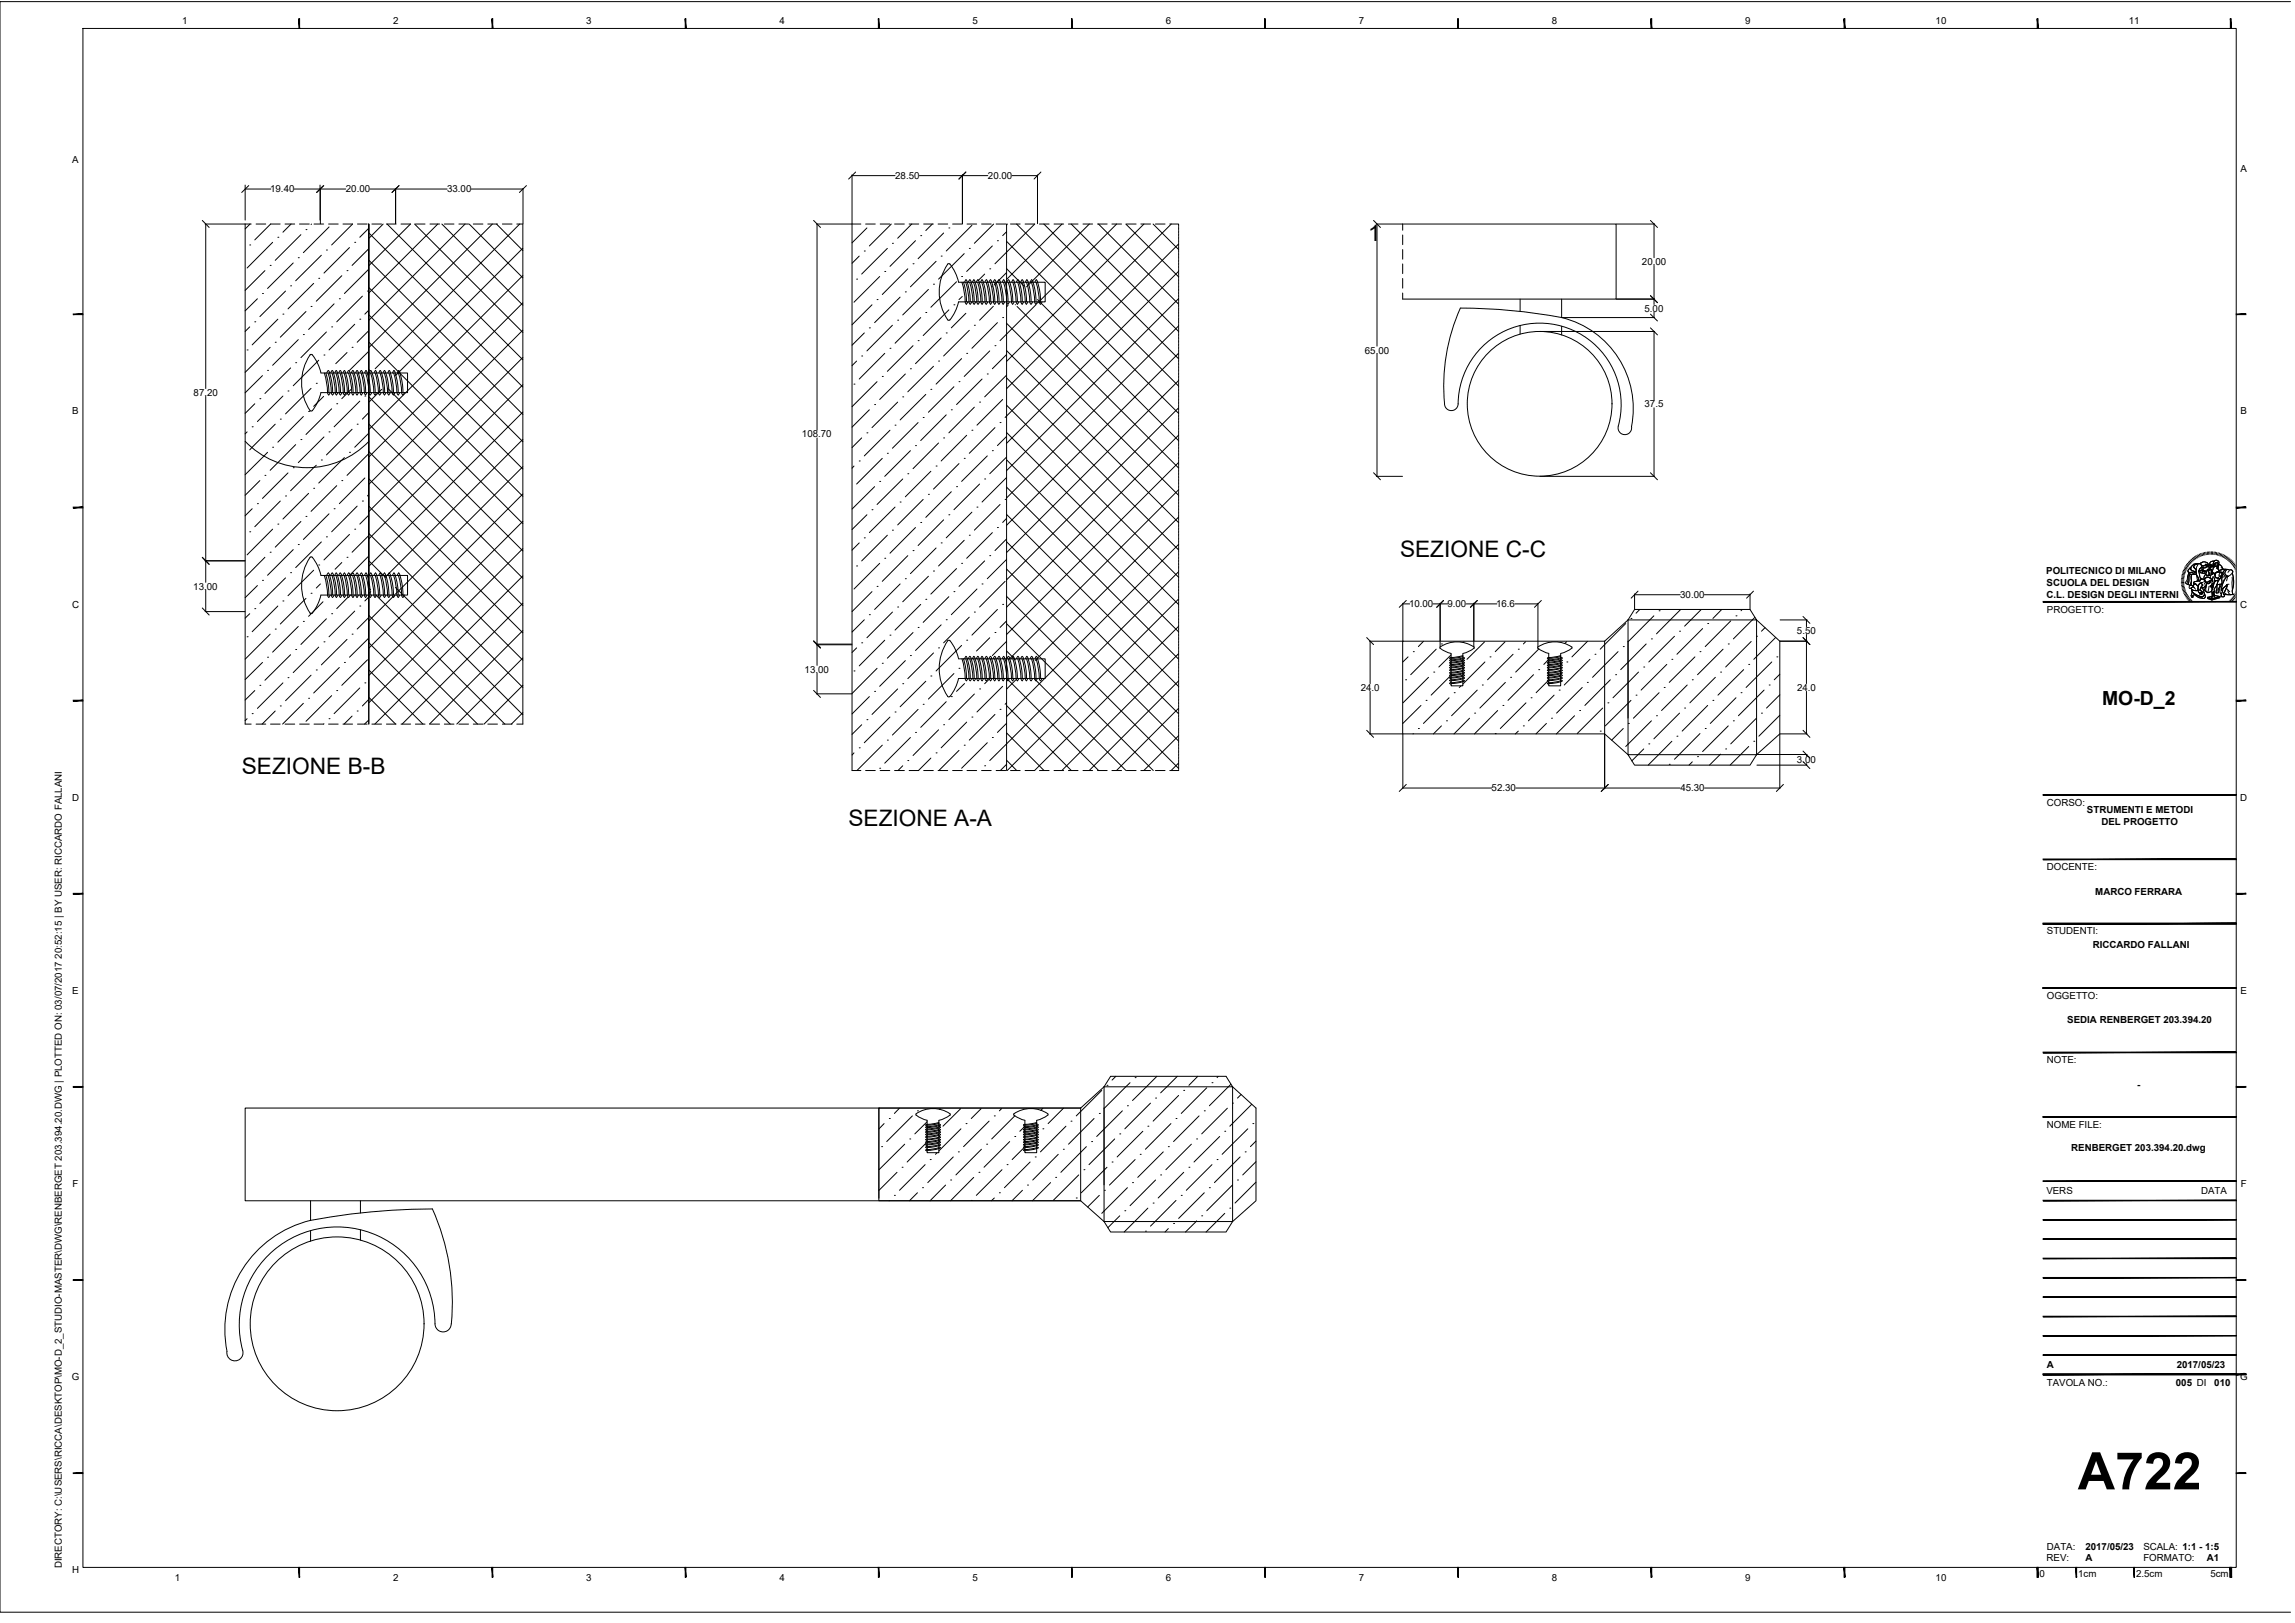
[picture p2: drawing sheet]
<svg xmlns="http://www.w3.org/2000/svg" width="594mm" height="420mm" viewBox="0 0 594 420" stroke-linecap="round" stroke-linejoin="round" font-family="sans-serif">
<defs><g id="words">
<text font-size="13.4" x="537.8" y="385.6">A722</text>
<g font-size="5.9">
<text x="354.1" y="62.3">1</text>
<text x="362.4" y="144.3">SEZIONE C-C</text>
<text x="62.6" y="200.3">SEZIONE B-B</text>
<text x="219.6" y="213.8">SEZIONE A-A</text>
</g>
<text font-size="5" x="544.2" y="182.6">MO-D_2</text>
<g font-size="2.5">
<text x="47.1" y="6.2">1</text>
<text x="101.8" y="6.2">2</text>
<text x="151.8" y="6.2">3</text>
<text x="201.8" y="6.2">4</text>
<text x="251.8" y="6.2">5</text>
<text x="301.8" y="6.2">6</text>
<text x="351.7" y="6.2">7</text>
<text x="401.7" y="6.2">8</text>
<text x="451.7" y="6.2">9</text>
<text x="501.1" y="6.2">10</text>
<text x="551.1" y="6.2">11</text>
<text x="18.7" y="42.3">A</text>
<text x="231.7" y="46.4">28.50</text>
<text x="255.7" y="46.4">20.00</text>
<text x="580" y="44.6">A</text>
<text x="69.9" y="49.8">19.40</text>
<text x="89.5" y="49.8">20.00</text>
<text x="115.7" y="49.8">33.00</text>
<text x="425" y="68.6">20.00</text>
<text x="425.7" y="80.7">5.00</text>
<text x="353.3" y="91.5">65.00</text>
<text x="18.7" y="107.3">B</text>
<text x="50.1" y="102.5">87.20</text>
<text x="425.7" y="105.5">37.5</text>
<text x="580" y="107.3">B</text>
<text x="207.6" y="113.2">108.70</text>
<text x="529.7" y="148.7">POLITECNICO DI MILANO</text>
<text x="50" y="152.6">13.00</text>
<text x="434.9" y="154.8">30.00</text>
<text x="529.8" y="151.8">SCUOLA DEL DESIGN</text>
<text x="529.8" y="154.8">C.L. DESIGN DEGLI INTERNI</text>
<text x="18.7" y="157.3">C</text>
<text x="364.7" y="157.2">10.00</text>
<text x="374.7" y="157.2">9.00</text>
<text x="387.3" y="157.2">16.6</text>
<text x="529.8" y="158.6">PROGETTO:</text>
<text x="579.9" y="157.3">C</text>
<text x="465.2" y="164.1">5.50</text>
<text x="208.3" y="174.2">13.00</text>
<text x="352.3" y="178.9">24.0</text>
<text x="465.2" y="178.9">24.0</text>
<text x="465.2" y="197.6">3.00</text>
<text x="18.7" y="207.3">D</text>
<text x="386.1" y="204.9">52.30</text>
<text x="435" y="204.9">45.30</text>
<text x="529.8" y="208.6">CORSO:</text>
<text x="579.9" y="207.3">D</text>
<text x="540.2" y="210.5">STRUMENTI E METODI</text>
<text x="544" y="213.5">DEL PROGETTO</text>
<text x="529.8" y="225.3">DOCENTE:</text>
<text x="542.4" y="231.7">MARCO FERRARA</text>
<text x="529.8" y="241.9">STUDENTI:</text>
<text x="541.7" y="245.3">RICCARDO FALLANI</text>
<text x="18.7" y="257.3">E</text>
<text x="580" y="257.3">E</text>
<text x="529.8" y="258.6">OGGETTO:</text>
<text x="535.1" y="264.8">SEDIA RENBERGET 203.394.20</text>
<text x="529.8" y="275.3">NOTE:</text>
<text x="553.3" y="281.7">-</text>
<text x="529.8" y="291.9">NOME FILE:</text>
<text x="536.2" y="297.9">RENBERGET 203.394.20.dwg</text>
<text x="18.8" y="307.3">F</text>
<text x="529.7" y="309.2">VERS</text>
<text x="569.8" y="309.2">DATA</text>
<text x="580.1" y="307.3">F</text>
<text x="18.6" y="357.3">G</text>
<text x="529.8" y="358.7">TAVOLA NO.:</text>
<text x="529.8" y="354.2">A</text>
<text x="563.2" y="358.7">005 DI</text>
<text x="563.5" y="354.2">2017/05/23</text>
<text x="573.2" y="358.7">010</text>
<text x="579.9" y="357.3">G</text>
<text x="529.8" y="401.2">DATA:</text>
<text x="539.8" y="401.2">2017/05/23</text>
<text x="554.8" y="401.2">SCALA: 1:1 - 1:5</text>
<text x="16" y="406" transform="rotate(-90 16 406)">DIRECTORY: C:\USERS\RICCA\DESKTOP\MO-D_2_STUDIO-MASTER\DWG\RENBERGET 203.394.20.DWG | PLOTTED ON: 03/07/2017 20:52:15 | BY USER: RICCARDO FALLANI</text>
<text x="18.7" y="407.3">H</text>
<text x="529.8" y="404.2">REV:</text>
<text x="539.8" y="404.2">A</text>
<text x="554.8" y="404.2">FORMATO:</text>
<text x="571.3" y="404.2">A1</text>
<text x="45.3" y="409.2">1</text>
<text x="101.8" y="409.2">2</text>
<text x="151.8" y="409.2">3</text>
<text x="201.8" y="409.2">4</text>
<text x="251.8" y="409.2">5</text>
<text x="301.8" y="409.2">6</text>
<text x="351.7" y="409.2">7</text>
<text x="401.7" y="409.2">8</text>
<text x="451.7" y="409.2">9</text>
<text x="501.1" y="409.2">10</text>
<text x="527.9" y="408.3">0</text>
<text x="537.9" y="408.3">1cm</text>
<text x="553" y="408.3">2.5cm</text>
<text x="572.2" y="408.3">5cm</text>
</g>
</g></defs>
<g fill="none" stroke="#000" stroke-width=".26">
<path d="M21.5 7.4h557.4v398.4h-557.4zM592.9 .4h-592.9v417h592.9M52.4 57.1l1.7 1.8M53.1 58h11.9M53.3 58v42.6M63.5 47.9v9.1M63.5 58v129.5h1.5M63.5 48.9h6.6M64.4 48l-1.8 1.8M64.7 58l-1.2 1.3M66.3 58h2.5M70 58h2.5"/>
<path d="M70.1 58l-4.1 4.1M73.8 58h2.5M75.4 58l-2.2 2.1M76.2 48.9h6.6M77.5 58h2.6M79.2 59.4h.1M80.6 58l-.1 .1M81.3 58h2.5M82.8 47.9v9.1M82.9 48.8v9.1M82.9 48.9h6.6M83.7 48l-1.8 1.8"/>
<path d="M83.8 48l-1.8 1.8M85 58h2.5M85.2 58.8l-6.7 6.6M88.8 58h2.5l-5.4 5.4M92.5 58h2.5M95.5 58v129.5v-129.5v123.4M95.5 59.1l-2.4 2.3M95.8 48.9h19.9M96.3 58h2.5M99.2 58l-3.7 3.7M100 58h2.5M100.2 58l35.1 35.1"/>
<path d="M102.4 48.8v9.1M103.3 48l-1.8 1.8M103.8 58h2.5M106.3 58l-10.8 10.8M107.3 58l28 28.1M107.5 58h2.5M111.3 58h2.5M113.3 58l-17.8 17.9M114.4 58l20.9 21M115 58h2.5M118.8 58h2.5M120.4 58l-24.9 24.9"/>
<path d="M121.5 58l13.8 13.9M122 48.9h13.4M122.5 58h2.5M126.3 58h2.5M127.5 58l-32 32M128.5 58l6.8 6.9M130 58h2.5M133.8 58h1.5v129.5h-1.5M134.5 58l-37.4 37.5M135.4 48.8v9.1M136.3 48l-1.8 1.8M210.6 57.1l1.8 1.8"/>
<path d="M211.3 58h11.5M211.5 58v53.4M220.6 45.3v12.6M220.6 58v141.5h2.2M220.6 45.5h11.1M221.5 44.5l-1.8 1.9M224.1 58h2.5M224.4 59l-3.8 3.9M227.8 58h2.5M230.7 58l-5.7 5.7M231.6 58h2.5M235.3 58h2.5"/>
<path d="M236 58l-3.6 3.7M238 45.5h17.7M239.1 58h2.5M241.3 58l-1.7 1.7M242.8 58h2.5M245.6 59h.1M246.6 58h2.5M248.2 46.4l1.8-1.9-1.8 1.9M249.1 45.3v12.6M250.3 58h2.5M251.6 58.3l-6.7 6.7M254.1 58h2.5"/>
<path d="M257.2 58l-5 5M257.9 58h2.4M260.6 60l-1.1 1M260.6 58v141.5M260.8 58l-.2 .2M261.6 58h2.5M262 45.5h6.6M263.1 58l42 41.9v.3M265.3 58h2.5l-10.2 10.3M268.6 45.3v12.6M269.1 58h2.5M269.5 44.5l-1.8 1.9"/>
<path d="M270.2 58l34.9 34.9M272.8 58h2.5M274.9 58l-14.3 14.3M276.6 58h2.5M277.3 58l27.8 27.8M280.3 58h2.5M282 58l-16.3 16.3M284.1 58h2.5M284.4 58l20.7 20.7v-.2M287.8 58h2.5M289.1 58l-20.5 20.5M291.4 58l13.7 13.7v-.3"/>
<path d="M291.6 58h2.5M295.3 58h2.5M296.1 58l-35.5 35.6M298.5 58l6.6 6.6M299.1 58h2.5M302.8 58h2.3v.2M303.2 58l-42.6 42.6M305.1 58.3v.2M305.1 58.7v.2M305.1 59.1v.2M305.1 59.4v.2M305.1 59.8v.2"/>
<path d="M355.6 57.1l1.7 1.8M356.3 58h6.8M356.4 58v31.6M363.1 59.6v-1.6h55.2v19.4h-55.2v-1.5M418.4 58h9.9M427.2 57.1l1.8 1.8M428.2 58v8.7M64.6 63.4h.1M66.6 77.3l-3.1 3.2M67.9 76h.1M68.6 70.1l-5.1 5.1M69.9 68.7h.1"/>
<path d="M70.6 62.7l-6.6 6.7M71.9 61.4h.1M73.9 75.4l-6.6 6.6M75.2 74h.1M75.9 68.1l-6.6 6.6M77.2 66.7h.1M77.9 60.7l-6.7 6.7M80.5 79.3h.1M81.2 73.4l-6.7 6.6M82.5 72.1h.1M83.2 66.1l-6.7 6.6M84.5 64.7h.1"/>
<path d="M86.5 78.7l-6.6 6.6M87.8 77.3h.1M88.5 71.4l-6.6 6.6M89.8 70.1h.1M90.5 64.1l-6.6 6.6M91.8 62.7h.1M93.8 76.7l-6.6 6.6M95.1 75.4h.1M95.4 69.8l-6.2 6.2M95.4 64.4l-4.3 4.3M95.5 74.4l39.8 39.9M95.5 67.4l39.8 39.9"/>
<path d="M95.5 60.3l39.8 39.9M135.3 64.3l-32.9 32.9M135.3 71.3l-39.8 39.9M135.3 78.4l-39.8 39.9M221.7 72.3h.1M222.4 66.3l-1.8 1.9M223.7 65h.1M225.7 78.9l-5.1 5.2M227 77.6h.1M227.7 71.6l-6.6 6.6M229 70.3h.1M229.7 64.3l-6.6 6.7"/>
<path d="M231 63h.1M233 76.9l-6.6 6.6M234.4 75.6h.1M235 69.6l-6.6 6.6M236.3 68.3h.1M237 62.3l-6.6 6.7M238.3 61h.1M240.3 74.9l-6.6 6.6M241.6 73.6h.1M242.3 67.6l-6.6 6.7M243.6 66.3h.1M244.3 60.3l-6.6 6.7"/>
<path d="M245.3 68.4a12.9 12.9 0 0 0 0 14.4M245.9 68.3l1.2 1.9 1 2.8M245.9 68.4l-.3-.2-.3 .2M246.9 78.9h.1M247.6 72.9l-6.6 6.6M248.1 73.1h22.5v5h-22.5l-.7 2.2-1.5 2.5M248.9 71.6h.1M249 73.1l.5 2.1 .3 2.2a1.27 1.27 0 0 0 .4 1.4M249.1 76.8l-.9 .8M249.4 73l.7 2.9 .1 2.2M249.6 65.7l-6.6 6.6M249.7 73.1l.3-.7a12.5 12.5 0 0 1 1.2 5.7"/>
<path d="M250 73.1l.5 2.1 .3 2.2a1.27 1.27 0 0 0 .3 1.4l.4-.7M250.5 78.1l-.4 .6M250.9 64.3h.1M251 73.1l.5 2.1 .3 2.2a1.27 1.27 0 0 0 .4 1.4l.3-.7M251.4 73l-.3-.6-.4 .7M251.4 73l.6 2.9 .2 2.2M252 73.1l.6 2.1 .2 2.2a1.27 1.27 0 0 0 .4 1.4l.4-.7M252.1 72.4a12.5 12.5 0 0 1 1.1 5.7M252.1 72.4l-.4 .7M253.1 73.1l.5 2.1 .3 2.2a1.27 1.27 0 0 0 .3 1.4M253.4 73l-.3-.6-.4 .7M253.5 73l.6 2.9 .2 2.2"/>
<path d="M253.9 73.1l.3-.7a12.5 12.5 0 0 1 1.1 5.7M254.1 73.1l.6 2.1 .2 2.2a1.27 1.27 0 0 0 .4 1.4l.4-.7M254.6 78.1l-.4 .6M254.9 71l-1.7 1.7M255.3 73.1l.5 2.1 .3 2.2a1.27 1.27 0 0 0 .3 1.4M255.6 73l-.3-.6-.3 .7M255.7 73l.6 2.9 .2 2.2M256 73.1l.4-.7a12.5 12.5 0 0 1 1.1 5.7M256.2 69.6h.1M256.3 73.1l.6 2.1 .2 2.2a1.27 1.27 0 0 0 .4 1.4M256.8 78.1l-.4 .6M256.9 63.7l-6.7 6.6"/>
<path d="M256.9 74.2v.1M257.1 73.1l.4-.7a12.5 12.5 0 0 1 1.1 5.7M257.1 79.3l-3.5 3.6M257.4 73.1l.6 2.1 .2 2.2a1.27 1.27 0 0 0 .4 1.4M257.8 78.1l-.3 .6M258.2 62.3h.1M258.2 73.1l.4-.7a12.5 12.5 0 0 1 1.1 5.7M258.5 73.1l.6 2.1 .2 2.2a1.27 1.27 0 0 0 .4 1.4M258.9 78.1l-.3 .6M259.8 73.1l.5 2.1 .3 2.2a1.27 1.27 0 0 0 .3 1.4M259.8 72.4l.3 .6M259.8 72.4l-.4 .7"/>
<path d="M260 78.1l-.3 .6M260.1 73l.7 2.9 .1 2.2M260.6 70.6l-3.3 3.2M260.6 69.6l4.5 4.5M260.6 62.5l44.5 44.5v.3M260.7 73.1l.3-.7a12.5 12.5 0 0 1 1.2 5.7M260.9 79l-.3 .4M261 73.1l.5 2.1 .3 2.2a1.27 1.27 0 0 0 .4 1.4M261.3 78.1l-.4 .6M262.2 73.1l.5 2.1 .3 2.9M262.2 72.4a12.5 12.5 0 0 1 1.2 5.7M262.3 72.4l-.4 .7"/>
<path d="M262.5 78.1l-.4 .6M262.8 78.9h.1M263.1 78.1l.3 .7M263.1 73.1l.4-.7a12.5 12.5 0 0 1 1.1 5.7M263.3 79.3l41.8 41.9v-.3M263.4 73.1l.6 2.1 .3 2.2a1.27 1.27 0 0 0 .3 1.4M263.7 78.1l-.4 .6M264.2 73.1l.4-.7a12.5 12.5 0 0 1 1.1 5.7M264.5 73.1l.6 2.1 .3 2.2a1.27 1.27 0 0 0 .3 1.4M264.9 78.1l-.3 .6M265.7 73.1l.6 2.1 .2 2.2a1.27 1.27 0 0 0 .4 1.4l.4-.7M265.8 72.4a12.5 12.5 0 0 1 1.1 5.7"/>
<path d="M265.8 72.4l-.4 .7M266 78.1l-.3 .6M266.7 73.1l.4-.7a12.5 12.5 0 0 1 1.1 5.7M267 73.1l.5 2.1 .3 2.2a1.27 1.27 0 0 0 .4 1.4M268.2 78.9l-9.3 9.3M268.2 73.1l.5 2.1 .3 2.2a1.27 1.27 0 0 0 .4 1.4l.3-.7M268.2 72.4a12.5 12.5 0 0 1 1.2 5.7M268.3 72.4l-.4 .7M268.5 78.1l-.4 .6M268.6 77.6l36.5 36.5M305.1 63.4v-.2l-44.9 44.9M305.1 70.2l-44.5 44.6"/>
<path d="M305.1 77v.3l-44.5 44.5M305.1 60.2v.2M305.1 60.5v.3M305.1 60.9v.3M305.1 61.3v.3M305.1 61.7v.2M305.1 62v.3M305.1 62.4v.3M305.1 62.8v.2M305.1 63.5v.3M305.1 63.9v.3M305.1 64.3v.2"/>
<path d="M305.1 64.6v.3M305.1 65v.3M305.1 65.4v.3M305.1 65.8v.2M305.1 66.2v.2M305.1 66.5v.3M305.1 66.9v.2M305.1 67.3v.2M305.1 67.6v.3M305.1 68v.3M305.1 68.4v.3M305.1 68.8v.2"/>
<path d="M305.1 69.2v.2M305.1 69.6v.2M305.1 69.9v.2M305.1 70.3v.2M305.1 70.7v.2M305.1 71v.3M305.1 71.8v.3M305.1 72.2v.2M305.1 72.5v.3M305.1 72.9v.3M305.1 73.3v.2M305.1 73.7v.2"/>
<path d="M305.1 74v.3M305.1 74.4v.3M305.1 74.8v.3M305.1 75.1v.3M305.1 75.5v.3M305.1 75.9v.3M305.1 76.3v.2M305.1 76.7v.2M305.1 77.4v.3M305.1 77.8v.2M305.1 78.1v.3M305.1 78.9v.3"/>
<path d="M305.1 79.3v.2M305.1 79.7v.2M363.1 60.8v2.5M363.1 64.6v2.5M363.1 68.3v2.5M363.1 72.1v2.5M378 79.8a49.4 49.4 0 0 0-4.1 24.8M378 79.8a144.3 144.3 0 0 1 26.3 2.4M393.5 77.4v3.2M404.2 77.4v4.8M418.4 77.4h9.9M427.2 76.5l1.8 1.9"/>
<path d="M428.2 68.7v10.1M64 90.6h.1M64.6 84.6l-1.1 1.2M66 83.3h.1M67.9 97.2l-4.4 4.5M69.3 95.9h.1M69.9 89.9l-6.4 6.5M71.2 88.6h.1M71.9 82.6l-6.6 6.7M73.2 81.3h.1M75.2 95.3l-6.6 6.6M76.5 93.9h.1"/>
<path d="M77.2 87.9l-6.6 6.7M78.5 86.6h.1M79.2 80.6l-6.6 6.7M80.8 91.8l1.6 2.6 .7 2.1M80.8 91.9l-.3-.2a12.2 12.2 0 0 0-1.4 12.5l1.2 2.1 .2 .1 .3-.1M81.9 99.2h.1M82.5 93.3l-6.6 6.6M83.1 96.6h22.4v5h-22.4M83.9 91.9h.1M84 96.6l.5 2.1 .3 2.2a1.27 1.27 0 0 0 .3 1.4l.4-.7M84.3 96.6l.6 2.1 .2 2.9M84.5 85.9l-6.6 6.7"/>
<path d="M84.6 96.5l.4-.6a12.9 12.9 0 0 1 1.1 5.7M84.9 96.6l.6 2.1 .2 2.2a1.27 1.27 0 0 0 .4 1.4l.4-.7M85.6 96.5l.4-.6a12.9 12.9 0 0 1 1.1 5.7M85.9 84.6h.1M85.9 96.6l.6 2.1 .2 2.2a1.27 1.27 0 0 0 .4 1.4M86.7 96.5l.3-.6a12.9 12.9 0 0 1 1.1 5.7M87 96.6l.5 2.1 .3 2.2a1.27 1.27 0 0 0 .3 1.4l.4-.7M87.7 96.5l.4-.6a12.9 12.9 0 0 1 1.1 5.7M88 96.6l.6 2.1 .2 2.2a1.27 1.27 0 0 0 .4 1.4l.3-.7M89.1 96.6l.5 2.1 .3 2.2a1.27 1.27 0 0 0 .3 1.4M89.1 95.9a12.9 12.9 0 0 1 1.2 5.7M89.2 95.9l-.4 .6"/>
<path d="M89.8 91.3l-2.9 2.8M89.9 96.5l.4-.6a12.9 12.9 0 0 1 1.1 5.7M90.2 96.6l.6 2.1 .2 2.2a1.27 1.27 0 0 0 .4 1.4l.3-.7M91 96.5l.3-.6a12.9 12.9 0 0 1 1.2 5.7M91.1 89.9h.1M91.3 96.6l.5 2.1 .3 2.2a1.27 1.27 0 0 0 .3 1.4l.4-.7M91.8 83.9l-6.6 6.7M92.1 96.5l.3-.6a12.9 12.9 0 0 1 1.2 5.7M92.4 96.6l.5 2.1 .3 2.2a1.27 1.27 0 0 0 .3 1.4l.4-.7M93.1 82.6h.1M93.2 96.5l.3-.6a12.9 12.9 0 0 1 1.2 5.7M93.5 96.6l.5 2.1 .3 2.2a1.27 1.27 0 0 0 .3 1.4l.4-.7"/>
<path d="M94.4 96.5l.3-.6a12.9 12.9 0 0 1 1.1 5.7M94.7 96.6l.5 2.1 .3 2.2a1.27 1.27 0 0 0 .3 1.4l.4-.7M95.3 85.8l-2.8 2.8M95.3 91.1l-4.8 4.8M95.3 80.4l-.9 .9M95.5 95.6l.2 .3M95.5 88.6l39.8 39.9M95.5 81.5l39.8 39.9M95.5 97v.1M95.6 96.5l.3-.6a12 12 0 0 1 1.2 5.7M95.9 96.6l.6 2.1 .2 2.2a1.27 1.27 0 0 0 .4 1.4l.3-.7M96.8 96.5l.4-.6a12.9 12.9 0 0 1 1.1 5.7"/>
<path d="M97.1 96.6l.6 2.1 .2 2.2a1.27 1.27 0 0 0 .4 1.4l.4-.7M98.4 96.6l.5 2.1 .3 2.2a1.27 1.27 0 0 0 .4 1.4l.3-.7M98.4 95.9l.3 .6M98.4 95.9l-.3 .6M98.8 96.6l.5 2.1 .3 2.9M99.5 96.6l.5 2.1 .3 2.2a1.27 1.27 0 0 0 .4 1.4l.3-.7M99.5 95.9l.3 .6M99.5 95.9l-.3 .6M99.9 96.6l.5 2.1 .3 2.9M100.7 96.6l.5 2.1 .3 2.2a1.27 1.27 0 0 0 .3 1.4l.4-.7M100.7 95.9l.3 .6M100.8 95.9l-.4 .6"/>
<path d="M101.1 96.6l.5 2.1 .3 2.9M101.9 96.6l.5 2.1 .3 2.2a1.37 1.37 0 0 0 .4 1.4l.3-.7M102 95.9l.3 .6M102 95.9l-.4 .6M102.3 96.6l.5 2.1 .3 2.9M103.1 96.6l.6 2.1 .2 2.2a1.27 1.27 0 0 0 .4 1.4l.4-.7M103.2 95.9l.3 .6M103.2 95.9l-.4 .6M103.5 96.6l.6 2.1 .2 2.9M135.3 85.5l-39.8 39.9M135.3 92.5l-39.8 40M135.3 99.6l-39.8 39.9"/>
<path d="M221.1 99.4h.1M221.7 93.5l-1.1 1.2M223.1 92.2h.1M223.7 86.2l-3.1 3.2M225 84.9h.1M227 98.8l-6.4 6.5M228.4 97.5h.1M229 91.5l-6.6 6.6M230.4 90.2h.1M231 84.2l-6.6 6.6M232.4 82.9h.1M234.4 96.8l-6.7 6.6"/>
<path d="M235.7 95.5h.1M236.3 89.5l-6.6 6.6M237.7 88.2h.1M238.3 82.2l-6.6 6.7M239.6 80.9h.1M241.6 94.8l-6.6 6.6M243 93.5h.1M243.6 87.5l-6.6 6.6M244.9 86.2h.1M245.3 82.8l.3 .1 .3-.1M245.6 80.2l-6.6 6.7M248.2 98.8h.1"/>
<path d="M248.9 92.8l-6.6 6.6M250 81.1l-3.7 3.8M250.2 91.5h.1M250.9 85.5l-6.6 6.7M252.2 84.2h.1M254.2 98.1l-6.6 6.6M255.6 96.8h.1M256.2 90.8l-6.6 6.7M257.6 89.5h.1M258.2 83.5l-6.6 6.7M259.5 82.2h.1M260.6 91.8l-3.7 3.7"/>
<path d="M260.6 97.1l-5.7 5.6M260.6 97.8l44.5 44.6M260.6 90.8l44.5 44.5M260.6 83.7l44.5 44.5M305.1 84.2v.2l-44.5 44.5M305.1 91.4l-44.5 44.6M305.1 98.5l-44.5 44.5M305.1 80.1v.2M305.1 80.4v.2M305.1 80.8v.2M305.1 81.2v.2M305.1 81.5v.3"/>
<path d="M305.1 81.9v.3M305.1 82.3v.3M305.1 82.7v.2M305.1 83v.3M305.1 83.4v.3M305.1 83.8v.2M305.1 84.5v.3M305.1 84.9v.3M305.1 85.3v.3M305.1 85.6v.3M305.1 86v.3M305.1 86.4v.3"/>
<path d="M305.1 86.8v.2M305.1 87.2v.2M305.1 87.5v.3M305.1 87.9v.3M305.1 88.3v.2M305.1 88.6v.3M305.1 89v.3M305.1 89.4v.3M305.1 89.8v.2M305.1 90.2v.2M305.1 90.6v.2M305.1 90.9v.2"/>
<path d="M305.1 91.3v.2M305.1 91.7v.2M305.1 92v.3M305.1 92.4v.3M305.1 92.8v.2M305.1 93.2v.2M305.1 93.6v.2M305.1 93.9v.2M305.1 94.3v.2M305.1 94.7v.2M305.1 95v.3M305.1 95.4v.3"/>
<path d="M305.1 95.8v.3M305.1 96.2v.2M305.1 96.5v.3M305.1 96.9v.3M305.1 97.3v.2M305.1 97.7v.2M305.1 98v.3M305.1 98.4v.3M305.1 98.8v.2M305.1 99.1v.3M305.1 99.5v.3M356.4 91.7v31.6"/>
<path d="M393.5 84.2v2.3M398.6 85.8h29.7M404.2 84.5v2.2M404.3 82.2a24.3 24.3 0 0 1 17.8 29.5 1.76 1.76 0 0 1-2.2 .7 1.76 1.76 0 0 1-1-2.1 21.1 21.1 0 0 0-17.5-26.4 21.1 21.1 0 0 0-24 20.7M404.3 82.2h24M427.2 81.3l1.8 1.8M427.2 84.9l1.8 1.8M428.2 80.9v1.3M428.2 85.8v17.7M53.3 102.6v48.1M63.5 114.3a22.2 22.2 0 0 0 32 0M64 111.8l-.5 .5"/>
<path d="M65.3 110.5h.1M66 104.5l-2.5 2.5M67.3 103.2h.1M69.3 117.1l-5.8 5.8M70.6 115.8h.1M71.2 109.8l-6.6 6.7M72.6 108.5h.1M73.2 102.5l-6.6 6.6M74.5 101.2h.1M76.5 115.1l-6.6 6.7M77.9 113.8h.1M78.5 107.8l-6.6 6.7"/>
<path d="M79.9 106.5h.1M80.5 100.5l-6.6 6.6M83.1 101.7l-.7 2.1-1.6 2.5M83.2 119.1h.1M83.8 102.6l-2.6 2.6M83.9 113.1l-6.7 6.7M85.2 111.8h.1M85.9 105.8l-6.7 6.7M87.2 104.5h.1M87.4 101.6l-.3 .6M89.2 118.4l-6.7 6.7M90.5 117.1h.1"/>
<path d="M90.6 101.6l-.4 .6M90.9 100.8l-2.4 2.4M91.1 111.1l-6.6 6.7M92.5 109.8h.1M93.1 103.8l-6.6 6.7M94.4 102.5h.1M95.3 117.6l-5.5 5.5M95.5 116.9l39.8 39.9M95.5 109.8l39.8 39.9M95.5 102.7l39.8 39.9M95.5 106.8l-1.7 1.7M95.5 112.1l-3.7 3.7"/>
<path d="M98.8 100.8l-3.3 3.3M100.3 100.5l35 35.1M135.3 106.7l-39.8 39.9M135.3 113.7l-35.6 35.7-4.2-4.2M211.5 113.4v53.4M222.4 119.3h.1M223.1 113.4l-2.5 2.5M224.4 112.1h.1M225 106.1l-4.4 4.5M226.4 104.7h.1M228.4 118.7l-6.7 6.6M229.7 117.3h.1"/>
<path d="M230.4 111.4l-6.7 6.6M231.7 110.1h.1M232.4 104.1l-6.7 6.6M233.7 102.7h.1M235.7 116.7l-6.7 6.6M237 115.4h.1M237.7 109.4l-6.7 6.6M239 108.1h.1M239.6 102.1l-6.6 6.6M241 100.8h.1M243 114.7l-6.7 6.6M244.3 113.4h.1"/>
<path d="M244.9 107.4l-6.6 6.6M246.3 106.1h.1M246.9 100.1l-6.6 6.6M249.6 118.7h.1M250.2 112.7l-6.6 6.6M251.6 111.4h.1M252.2 105.4l-6.6 6.7M253.6 104.1h.1M255.6 118l-6.7 6.6M256.9 116.7h.1M257.6 110.7l-6.7 6.6M258.9 109.4h.1"/>
<path d="M259.5 103.4l-6.6 6.7M260.6 113l-2.4 2.4M260.6 118.3l-4.4 4.3M260.6 119l44.5 44.6M260.6 112l44.5 44.5M260.6 104.9l44.5 44.5v.2M305.1 105.8v-.2l-44.5 44.5M305.1 112.9v-.3l-44.5 44.6M305.1 119.7l-44.5 44.6M305.1 100.3v.2M305.1 100.7v.2M305.1 101v.3"/>
<path d="M305.1 101.4v.2M305.1 101.8v.2M305.1 102.2v.2M305.1 102.5v.3M305.1 102.9v.3M305.1 103.3v.2M305.1 103.7v.2M305.1 104.1v.2M305.1 104.4v.2M305.1 104.8v.2M305.1 105.2v.2M305.1 105.9v.3"/>
<path d="M305.1 106.3v.3M305.1 106.7v.2M305.1 107.4v.3M305.1 107.8v.2M305.1 108.2v.2M305.1 108.5v.3M305.1 108.9v.3M305.1 109.3v.2M305.1 109.6v.3M305.1 110v.3M305.1 110.4v.3M305.1 110.8v.2"/>
<path d="M305.1 111.2v.2M305.1 111.5v.3M305.1 111.9v.3M305.1 112.3v.2M305.1 113v.3M305.1 113.4v.3M305.1 113.8v.2M305.1 114.2v.2M305.1 114.6v.2M305.1 114.9v.2M305.1 115.3v.2M305.1 115.7v.2"/>
<path d="M305.1 116v.3M305.1 116.4v.3M305.1 116.8v.3M305.1 117.2v.2M305.1 117.5v.3M305.1 117.9v.3M305.1 118.3v.2M305.1 118.7v.2M305.1 119v.3M305.1 119.4v.3M305.1 119.8v.3M377.4 104.5a1.76 1.76 0 0 1-1.7 1.8 1.76 1.76 0 0 1-1.8-1.8"/>
<path d="M428.2 105.6v17.7M64.6 137.7h.1M65.3 131.7l-1.8 1.8M66.6 130.4h.1M67.3 124.4l-3.8 3.8M68.6 123.1h.1M70.6 137l-6.6 6.6M71.9 135.7h.1M72.6 129.7l-6.6 6.7M73.9 128.4h.1M74.5 122.4l-6.6 6.6M75.9 121.1h.1"/>
<path d="M77.9 135l-6.7 6.6M79.2 133.7h.1M79.9 127.7l-6.7 6.7M81.2 126.4h.1M81.9 120.4l-6.7 6.6M84.5 139h.1M85.2 133l-6.7 6.7M86.5 131.7h.1M87.2 125.7l-6.7 6.7M88.5 124.4h.1M90.5 138.3l-6.6 6.6M91.8 137h.1"/>
<path d="M92.5 131l-6.6 6.7M93.8 129.7h.1M94.4 123.7l-6.6 6.7M95.3 128.2l-.2 .2M95.3 133.5l-2.2 2.2M95.3 138.8l-4.2 4.2M95.5 138.1l39.8 39.9M95.5 131l39.8 39.9M95.5 124l39.8 39.8M135.3 120.8l-32.9 33M135.3 127.9l-39.8 39.9M135.3 135l-39.8 39.9"/>
<path d="M221.1 120.7l-.5 .5M223.7 139.2h.1M224.4 133.3l-3.8 3.8M225.7 132h.1M226.4 126l-5.8 5.8M227.7 124.6h.1M229.7 138.6l-6.6 6.6M231 137.2h.1M231.7 131.3l-6.7 6.6M233 130h.1M233.7 124l-6.7 6.6M235 122.6h.1"/>
<path d="M237 136.6l-6.6 6.6M238.3 135.3h.1M239 129.3l-6.6 6.6M240.3 128h.1M241 122l-6.6 6.6M242.3 120.7h.1M244.3 134.6l-6.6 6.6M245.6 133.3h.1M246.3 127.3l-6.7 6.6M247.6 126h.1M248.2 120l-6.6 6.6M249.6 139.9l-6.6 6.6"/>
<path d="M250.9 138.6h.1M251.6 132.6l-6.7 6.6M252.9 131.3h.1M253.6 125.3l-6.7 6.7M254.9 124h.1M256.9 137.9l-6.7 6.6M258.2 136.6h.1M258.9 130.6l-6.7 6.6M260.2 129.3h.1M260.6 123.6l-6.4 6.4M260.6 134.2l-1.1 1.1M260.6 139.5l-3 3"/>
<path d="M260.6 133.2l44.5 44.5M260.6 126.1l44.5 44.5v-.2M305.1 126.5v.3l-43.8 43.8M305.1 133.9l-37.1 37.1M305.1 120.1v.3M305.1 120.5v.3M305.1 121.3v.2M305.1 121.7v.2M305.1 122v.3M305.1 122.4v.3M305.1 122.8v.2M305.1 123.1v.3"/>
<path d="M305.1 123.5v.3M305.1 123.9v.3M305.1 124.3v.2M305.1 124.7v.2M305.1 125.1v.2M305.1 125.4v.2M305.1 125.8v.2M305.1 126.2v.2M305.1 126.9v.3M305.1 127.3v.3M305.1 127.7v.2M305.1 128.1v.2"/>
<path d="M305.1 128.4v.3M305.1 128.8v.2M305.1 129.2v.2M305.1 129.5v.3M305.1 129.9v.3M305.1 130.3v.3M305.1 130.7v.2M305.1 131v.3M305.1 131.4v.3M305.1 131.8v.2M305.1 132.2v.2M305.1 132.5v.3"/>
<path d="M305.1 132.9v.3M305.1 133.3v.2M305.1 133.6v.3M305.1 134v.3M305.1 134.4v.3M305.1 134.8v.2M305.1 135.2v.2M305.1 135.6v.2M305.1 135.9v.2M305.1 136.3v.2M305.1 136.7v.2M305.1 137v.3"/>
<path d="M305.1 137.4v.3M305.1 137.8v.2M305.1 138.2v.2M305.1 138.6v.2M305.1 138.9v.2M305.1 139.3v.2M305.1 139.7v.2M355.6 122.4l1.7 1.8M356.3 123.3h6.8M398.6 123.3h29.7M427.2 122.4l1.8 1.8M52.4 157.4l1.7 1.8"/>
<path d="M52.4 144.3l1.7 1.8-1.7-1.8M53.1 158.3h10.3M53.1 145.2h10.3M53.3 152.7v5.6M64.6 158.9l-1.1 1.1M66 157.6h.1M66.6 151.6l-3.1 3.1M67.9 150.2h.1M68.6 144.3l-5.1 5.1M69.9 143h.1M71.9 156.9l-6.6 6.6M73.2 155.6h.1"/>
<path d="M73.9 149.6l-6.6 6.6M75.2 148.3h.1M75.9 142.3l-6.6 6.6M77.2 141h.1M79.2 154.9l-6.6 6.6M80.5 153.6h.1M80.8 144.2l1.6 2.6 .7 2.1M80.8 144.3l-.3-.2a12.2 12.2 0 0 0-1.4 12.5l1.2 2.1 .2 .1 .3-.1M81.2 147.6l-6.7 6.6M82.5 146.3h.1M82.9 151.2l-1 1M83.1 149h22.4v5.1h-22.4"/>
<path d="M83.1 154.1l-.7 2.1-1.6 2.5M83.2 140.3l-6.7 6.6M83.6 155.8l-3.7 3.8M84 149l.5 2.1 .3 2.2a1.27 1.27 0 0 0 .3 1.4l.4-.7M84.3 148.9l.6 2.2 .2 2.9M84.9 149l.6 2.1 .2 2.2a1.27 1.27 0 0 0 .4 1.4l.4-.7M85.3 148.9l-.3-.6-.4 .7M85.3 148.9l.6 2.2 .2 2.9M85.9 158.9h.1M85.9 149l.6 2.1 .2 2.2a1.27 1.27 0 0 0 .4 1.4M86.3 148.9l-.3-.6-.4 .7M86.3 148.9l.6 2.2 .2 2.9"/>
<path d="M87 149l.5 2.1 .3 2.2a1.27 1.27 0 0 0 .3 1.4l.4-.7M87.3 148.9l-.3-.6-.3 .7M87.3 148.9l.6 2.2 .2 2.9M87.4 154l-.3 .6M88 149l.6 2.1 .2 2.2a1.27 1.27 0 0 0 .4 1.4l.3-.7M88.4 148.9l-.3-.6-.4 .7M88.4 148.9l.5 2.2 .3 2.9M88.5 145.6l-1.8 1.8M89.1 149l.5 2.1 .3 2.2a1.27 1.27 0 0 0 .3 1.4M89.1 148.3l.3 .6M89.2 148.3l-.4 .7M89.5 148.9l.5 2.2 .3 2.9"/>
<path d="M89.8 144.3h.1M90.1 154.6l-2.9 3M90.2 149l.6 2.1 .2 2.2a1.27 1.27 0 0 0 .4 1.4l.3-.7M90.6 148.9l-.3-.6-.4 .7M90.6 148.9l.5 2.2 .3 2.9M90.6 154l-.4 .6M90.7 154.1l-.2 .1M91.3 149l.5 2.1 .3 2.2a1.27 1.27 0 0 0 .3 1.4l.4-.7M91.7 148.9l-.4-.6-.3 .7M91.7 148.9l.5 2.2 .3 2.9M91.8 158.2l-6.6 6.6M92.4 149l.5 2.1 .3 2.2a1.27 1.27 0 0 0 .3 1.4l.4-.7"/>
<path d="M92.8 148.9l-.4-.6-.3 .7M92.8 148.9l.5 2.2 .3 2.9M93.1 156.9h.1M93.5 149l.5 2.1 .3 2.2a1.27 1.27 0 0 0 .3 1.4l.4-.7M93.9 148.9l-.4-.6-.3 .7M93.9 148.9l.5 2.2 .3 2.9M94.7 149l.5 2.1 .3 2.2a1.27 1.27 0 0 0 .3 1.4l.4-.7M95 148.9l-.3-.6-.3 .7M95 148.9l.6 2.2 .2 2.9M95.2 144.1l-4.9 5M95.5 159.3l28.1 28.2M95.5 152.2l.4 .5"/>
<path d="M95.5 154.6l-1.1 1M95.5 159.9l-3 3M95.9 149l.6 2.1 .2 2.2a1.27 1.27 0 0 0 .4 1.4l.3-.7M96 153.2l-.5 .5M96.3 148.9l-.4-.6-.3 .7M96.3 148.9l.6 2.2 .2 2.9M97.1 149l.6 2.1 .2 2.2a1.27 1.27 0 0 0 .4 1.4l.4-.7M97.3 154.1l33.4 33.4M97.5 148.9l-.3-.6-.4 .7M97.5 148.9l.5 2.2 .3 2.9M98.4 149l.5 2.1 .3 2.2a1.27 1.27 0 0 0 .4 1.4l.3-.7M98.4 148.3l.3 .6"/>
<path d="M98.4 148.3l-.3 .7M98.8 148.9l.5 2.2 .3 2.9M99.5 149l.5 2.1 .3 2.2a1.27 1.27 0 0 0 .4 1.4l.3-.7M99.5 148.3l.3 .6M99.5 148.3l-.3 .7M99.9 148.9l.5 2.2 .3 2.9M100.7 149l.5 2.1 .3 2.2a1.27 1.27 0 0 0 .3 1.4l.4-.7M100.7 148.3l.3 .6M100.8 148.3l-.4 .7M101.1 148.9l.5 2.2 .3 2.9M101.9 149l.5 2.1 .3 2.2a1.37 1.37 0 0 0 .4 1.4l.3-.7M102 148.3l.3 .6"/>
<path d="M102 148.3l-.4 .7M102.2 154.1l-6.7 6.6M102.3 148.9l.5 2.2 .3 2.9M102.4 152.1l32.9 32.9M103.1 149l.6 2.1 .2 2.2a1.27 1.27 0 0 0 .4 1.4l.4-.7M103.2 148.3l.3 .6M103.2 148.3l-.4 .7M103.5 148.9l.6 2.2 .2 2.9M135.3 142l-39.8 39.9M135.3 149.1l-38.3 38.4M135.3 156.2l-31.2 31.3M221.7 146.5h.1"/>
<path d="M222.4 140.5l-1.8 1.9M225 159.1h.1M225.7 153.2l-5.1 5.1M227 151.8h.1M227.7 145.8l-6.6 6.7M229 144.5h.1M231 158.5l-6.6 6.6M232.4 157.1h.1M233 151.2l-6.6 6.6M234.4 149.8h.1M235 143.8l-6.6 6.7M236.3 142.5h.1"/>
<path d="M238.3 156.5l-6.6 6.6M239.6 155.2h.1M240.3 149.2l-6.6 6.6M241.6 147.8h.1M242.3 141.9l-6.6 6.6M243.6 140.5h.1M245.6 154.5l-6.6 6.6M246.9 153.2h.1M247.6 147.2l-6.6 6.6M248.9 145.8h.1M250.9 159.8l-6.6 6.6M252.2 158.5h.1"/>
<path d="M252.9 152.5l-6.6 6.6M254.2 151.2h.1M254.9 145.2l-6.7 6.6M256.2 143.8h.1M258.2 157.8l-6.6 6.6M259.5 156.5h.1M260.2 150.5l-6.6 6.6M260.6 144.8l-5 5M260.6 154.4l44.5 44.5v.3M260.6 147.3l44.5 44.6M260.6 140.3l44.5 44.5M305.1 148l-48.9 48.9"/>
<path d="M305.1 140.9l-44.5 44.6M305.1 155.3v-.2l-44.4 44.4M305.1 140v.3M305.1 140.4v.3M305.1 140.8v.3M305.1 141.2v.2M305.1 141.5v.3M305.1 141.9v.3M305.1 142.3v.2M305.1 142.7v.2M305.1 143v.3M305.1 143.4v.3"/>
<path d="M305.1 143.8v.2M305.1 144.1v.3M305.1 144.5v.3M305.1 144.9v.3M305.1 145.3v.2M305.1 145.7v.2M305.1 146.1v.2M305.1 146.4v.3M305.1 146.8v.2M305.1 147.2v.2M305.1 147.5v.3M305.1 147.9v.3"/>
<path d="M305.1 148.3v.2M305.1 148.7v.2M305.1 149.1v.2M305.1 149.8v.2M305.1 150.2v.2M305.1 150.5v.3M305.1 150.9v.3M305.1 151.3v.3M305.1 151.7v.2M305.1 152v.3M305.1 152.4v.3M305.1 152.8v.2"/>
<path d="M305.1 153.2v.2M305.1 153.5v.3M305.1 153.9v.3M305.1 154.3v.3M305.1 154.6v.3M305.1 155.4v.3M305.1 155.8v.2M305.1 156.2v.2M305.1 156.5v.3M305.1 156.9v.3M305.1 157.3v.2M305.1 157.6v.3"/>
<path d="M305.1 158v.3M305.1 158.4v.3M305.1 158.8v.2M305.1 159.2v.2M305.1 159.6v.2M305.1 159.9v.2M363.1 156.2v9.7M363.1 156.3h1.8M364 155.4l-1.8 1.8M371 156.3h3.7M372.8 156.2v11.2M373.7 155.4l-1.8 1.8"/>
<path d="M379.6 156.3h7.9M381.5 156.2v11.2M382.4 155.4l-1.8 1.8 1.8-1.8M392.1 156.3h6M398.1 156.2v11.2M399 155.4l-1.8 1.8M423.1 157.8h29.9l1.7 2.7h-33.3zM423.1 153.8v3.9M423.1 154h11.8M424 153l-1.8 1.9M424.5 157.8l-1 1M428.1 159.4l-6.6 6.7"/>
<path d="M429.5 158.1h.1M435.1 157.8l-6.3 6.3M440.4 157.8l-4.3 4.3M441.2 154h11.8M445.7 157.8l-2.3 2.3M449.4 159.4h.1M451 157.8l-.3 .3M453 153.8v3.9M453.9 153l-1.8 1.9M454.3 159.8l-5.6 5.6M466.7 159.6l1.8 1.8M564.6 150.1l.7 .1"/>
<path d="M564.6 150.5h.7M564.7 149.8h.6M564.7 149.4l.7 .1M564.8 149.1l.6 .1M564.9 148.7l.6 .1M564.9 148.3l.7 .2M565 148l.7 .3M565.1 147.7l.7 .2M565.3 147.4l.6 .2M565.3 150.8h-.7M565.3 151.1l-.7 .1M565.4 151.4l-.7 .2"/>
<path d="M565.4 151.8l-.6 .1M565.4 147l.7 .3M565.5 152.1l-.7 .1M565.6 152.4l-.7 .2M565.6 146.7l.6 .4M565.7 152.7l-.7 .2M565.8 153l-.7 .2M565.8 146.4l.6 .4M565.9 153.3l-.6 .3M566 146.1l.5 .4M566 153.6l-.6 .3M566.2 153.9l-.6 .3"/>
<path d="M566.2 145.8l.6 .4M566.4 154.2l-.6 .3M566.5 145.5l.5 .5M566.5 148.1l.7 .1a.88 .88 0 0 0 1.3-.2v.6a2.17 2.17 0 0 1-2-.3zM566.5 148.1l.1 .4M566.5 154.4l-.5 .4M566.7 145.3l.5 .5M566.7 148.6l-.2 .4-.2 1.5-.3 .6 .4 .2M566.7 154.7l-.5 .4M566.8 147.1l.3-.2a.82 .82 0 0 0 1 1.1h.3a.78 .78 0 0 1-1.2 .2l-.4 .1a.45 .45 0 0 1-.4-.4 .45 .45 0 0 1 .2-.5zM566.9 148.7h.5l-.2 .6 .1 1.2-.2 1-.8-.2zM566.9 148.7l-.2 .4-.1 1.6-.3 .6 .8 .2"/>
<path d="M566.9 145l.5 .5M566.9 155l-.5 .4M567.1 146.9l-.5 .5a.45 .45 0 0 0-.2 .5 .45 .45 0 0 0 .4 .4l.4-.1a.88 .88 0 0 0 1.3-.2M567.1 155.2l-.5 .5M567.2 144.8l.4 .5M567.2 152.2a.71 .71 0 0 0 .8 .7l1-.2M567.3 146.6a1.89 1.89 0 0 1 1.9-.7 .94 .94 0 0 0-1.3 1l.6 .4v.7l-.5-.1a.79 .79 0 0 1-.9-.4 .79 .79 0 0 1 .2-.9zM567.4 148.8l1.1-.2 .6 1.3a.81 .81 0 0 1-.9 .7l-.3 .1 .1 .6-.2 .3a.47 .47 0 0 1-.6-.2 .47 .47 0 0 1 0-.5zM567.4 152.6l.6 .3 1-.2 .1 .6 .3 .3-.1 .2 .3-.3 .2 .4-.1-.5 .3 .4-.2-.5 .5 .2-.5-.5a.44 .44 0 0 1-.4-.4 .44 .44 0 0 1 .3-.5h.1a.97 .97 0 0 1 .7 1.1 .86 .86 0 0 1-.2 1.2 .86 .86 0 0 1-1.2-.2l-1.6-1zM567.4 152.6a1.73 1.73 0 0 0 1.7 1.6l1 .5M567.4 155.4l-.5 .5M567.4 148.7l-.2 .6v2.2"/>
<path d="M567.5 153.2l1.6 1a.97 .97 0 0 0 1.6-.4 .66 .66 0 0 1 0 1 .66 .66 0 0 1-.9 0l-1-.3a.81 .81 0 0 0-1.2-.3l.1 .3-.3 .1-.2-.4zM567.5 153.2l-.1 .2a.92 .92 0 0 0 0 1.2h.2l.1-.2-.1-.1a.51 .51 0 0 1 .4-.3 .51 .51 0 0 1 .5 .3l.6 .3a1.54 1.54 0 0 0 1.8 0l-.2-.7M567.5 144.5l.4 .6M567.6 155.7l-.5 .5M567.7 151.7l-.1-.1a.53 .53 0 0 0-.9 .2v.3a.47 .47 0 0 0 .8-.1 .53 .53 0 0 1 .7 .4l.2 .1M567.7 144.3l.5 .6M567.9 155.9l-.5 .5M567.9 150.7l1.2-.4 .3 .2a.6 .6 0 0 1 .9-.5l.4 .2a1.05 1.05 0 0 1 .4 1.3 1.05 1.05 0 0 1-1.3 .6l.1-.4a.28 .28 0 0 0 .3-.2 .28 .28 0 0 0-.3-.3l-.4-.2-.5 .8-.2-.2a.69 .69 0 0 0-.9-.4zM568 151.3l.3-.2 .7 .7v.9a1.67 1.67 0 0 1-1.7-.1v-.5a.47 .47 0 0 0 .5-.5zM568 144.1l.4 .6M568.1 146.3a1.07 1.07 0 0 1 1.8 .2l-.3 .6a1.88 1.88 0 0 0 .4 2.8 .47 .47 0 0 0-.6 .6 .4 .4 0 0 1-.4-.3 .4 .4 0 0 1 .1-.4 3.1 3.1 0 0 1-.6-2.5l-.3-.1-.3-.4zM568.1 156.1l-.4 .5"/>
<path d="M568.2 151l.8 .8M568.3 151.1a.58 .58 0 0 0-.5 .9M568.3 143.9l.4 .6M568.4 156.3l-.4 .5M568.5 148.6h-1.6a.54 .54 0 0 0-.6 .2 .54 .54 0 0 0 0 .6l-.1 .7-.5 .7 .3 .3M568.7 149l.2 1.4M568.7 143.8l.3 .6M568.7 156.5l-.4 .5M568.9 146.3a3.2 3.2 0 0 0-.2 2.8l.4 .7a.32 .32 0 0 0-.1 .4 .32 .32 0 0 0 .5 .1l.1-.3 .5-.1a.99 .99 0 0 1-.8-1.3 1.6 1.6 0 0 1 .6-1.8 1 1 0 0 0-1.4-.9 1.37 1.37 0 0 0-1.4 1.5l.2 .3 1.1 .3M568.9 156.6l-.3 .6M569 143.6l.3 .6M569.1 150.3l-.4 .2a.53 .53 0 0 0-.7 .1 .53 .53 0 0 0 0 .7"/>
<path d="M569.2 145.9a.94 .94 0 0 0-1.3 1l.6 .4M569.2 156.8l-.3 .6M569.3 143.4l.3 .7M569.4 151.1a.44 .44 0 0 1 .6 0 .44 .44 0 0 1 0 .6l-.3 .4a.54 .54 0 0 0-.2 .7 .54 .54 0 0 0 .5 .4l.3 .3-.5-.2 .2 .5-.3-.4 .1 .5-.2-.4-.3 .3 .1-.2a1.72 1.72 0 0 1 0-2.5zM569.4 147.8l.7-.3 .3 .2a.34 .34 0 0 0-.3 .3 .34 .34 0 0 0 .1 .4 .6 .6 0 0 1-.8-.6zM569.4 147.2l.4-.2 .6-.1a.59 .59 0 0 1-.7 .8l-.6 .2zM569.4 147.8a.61 .61 0 0 0 .8 .6M569.5 156.9l-.2 .6M569.6 146l.1-.2a1.11 1.11 0 0 1 1.9 .4l-.2 .1a.58 .58 0 0 0-.9 .2l-.7-.2M569.6 145.8a1.23 1.23 0 0 1 2 .3l-.1 .2-.5-.2a.74 .74 0 0 1-.8 .4 .74 .74 0 0 1-.6-.7zM569.6 143.3l.2 .6M569.8 157l-.2 .6"/>
<path d="M569.8 146.3l.5 .2 .7-.4 .4 .2-.2 .6-.5 .2-.4-.2-.5 .1zM570 143.2l.1 .6M570.1 149.9l.7 .3a1.01 1.01 0 0 1-.1 1.6M570.1 157.1l-.2 .7M570.1 147.8h.9l-.2 .2-.1 .3a.4 .4 0 0 1-.5 0 .4 .4 0 0 1-.1-.5zM570.1 152.2l.3 .7a1.06 1.06 0 0 1-.2 1.5l-.6 .1M570.2 147.5l.2 .2M570.3 147.2l-.1 .2-1.1 .5M570.3 150.8l-.8 .2M570.3 143.1l.2 .7M570.4 146.9l-.4 .5M570.4 150.5l.8 .4"/>
<path d="M570.4 157.2l-.1 .7M570.6 147.8a.32 .32 0 0 0-.5 .1 .32 .32 0 0 0 .1 .4l.5 .1 .1-.4 .2-.2-.6 .1M570.6 150.9a.7 .7 0 0 1 .1 1 .7 .7 0 0 1-.9 .2M570.7 150.1a.94 .94 0 0 1 .7-.7 .94 .94 0 0 1 .9 .4l.2 .5-1.4 .4 .6 .4 .9-.9-.3-.5-1.1-.3-.5 .7-.2-.1 .2-1.1 .2-.2 .3 .2h1.1l.2-.3a.26 .26 0 0 0 .3-.1 .26 .26 0 0 0 0-.3l.6 .2 .1 1-.3 .4 .2 .7-.3 .5-.5 .3-.1 .4-.4 .1 .3 .2 .2-.1v.4l.2-.2-.1 .4a.99 .99 0 0 1-1.2 .9l-.9-.7 .4-.6 .2-1.1M570.7 149.9l.6-.5 .9 .2 .4 .6-1 .4a.38 .38 0 0 1-.4 .2 .38 .38 0 0 1-.3-.3zM570.7 152.7l.8 .7M570.7 143l.1 .7M570.7 157.3l-.1 .6M570.9 146.8v.1M570.9 148.7l-.3 .5-.1 .8M570.9 146.4l.2 .1M571 152.1v1"/>
<path d="M571 143l.1 .6M571 146.5h.1M571.1 150.7l1.1-.4a.6 .6 0 0 1-.4 .7 .6 .6 0 0 1-.7-.3zM571.1 157.4l-.2 .6M571.1 151.6l-.3 .8-.4 .5M571.3 146.6l.4-.1 .6 .1a.42 .42 0 0 1-.3 .3 .42 .42 0 0 1-.5-.2zM571.4 147.5a.84 .84 0 0 1 .9-.1 .84 .84 0 0 1 .5 .9v.3l-.4-.1a.67 .67 0 0 0 0-.8 .67 .67 0 0 0-.8-.2l.2 .7a.45 .45 0 0 1-.2 .7 .45 .45 0 0 1-.6-.5zM571.4 146.3l-.2 .6-.5 .2-.4-.2-.5 .1M571.4 142.9v.7M571.4 157.4l-.1 .7M571.5 154.6l1.9-.4 1.2 .2-2 .6zM571.5 154.6l1.1 .4v.3l-1.1-.4z"/>
<path d="M571.6 147.5a.73 .73 0 0 1 .9 .2 .73 .73 0 0 1 0 .9l-.2 .3h-.5zM571.7 142.9l.1 .7M571.7 157.4v.7M571.8 146.5a.39 .39 0 0 1 .5-.3 .39 .39 0 0 1 .1 .6M571.8 151.8l-.3 1.6 1-.2M571.8 150.9v.1M571.8 146.2a.41 .41 0 0 1 .6 0 .41 .41 0 0 1 0 .6l-.2-.3h-.4zM571.9 150.6l.1 .1M571.9 150.8l.1 .1M571.9 150.6v.1M572 147.7h.1M572.1 147.6l-.3 .1"/>
<path d="M572.1 142.8v.7M572.1 157.5l-.1 .7M572.1 146.6l-.4-.1-.4 .1 .4 .1a.32 .32 0 0 0 .4 .2 .32 .32 0 0 0 .1-.5v.3M572.2 151.6l.3 .1 .1-.4 .5-.3-.4 1.3-.1-.4-.2 .1-.3-.2zM572.2 149v.6M572.3 150.4l-.2 .3a.47 .47 0 0 1-.4 .4 .47 .47 0 0 1-.5-.3M572.3 147.5l.2 .2-.1 .2M572.3 157.5l.1 .7M572.4 147.6a.4 .4 0 0 0-.6-.2 .4 .4 0 0 0 0 .6v.3a.44 .44 0 0 1-.2 .6 .44 .44 0 0 1-.6-.2 .44 .44 0 0 1 .2-.6v-.3a.75 .75 0 0 1 .9-.6 .75 .75 0 0 1 .6 .9l.1 .2a.26 .26 0 0 1 0 .3 .26 .26 0 0 1-.3 0l-.1-.2M572.4 142.8v.7M572.5 148h-.2M572.5 147.8l.1 .5-.2 .1-.6-.1"/>
<path d="M572.5 148.6l-.2 .2-.5 .1M572.6 155l2-.6v.3l-2 .6zM572.6 155v.3M572.6 151.8v.5l.2-.2M572.6 146.7l.1-.1a.8 .8 0 0 1 0 1.1l-.1 .1M572.7 151.2h.1M572.7 157.5v.7M572.7 146.2l.1 .4M572.8 148.2l-.1-.5a.8 .8 0 0 0 0-1.1l-.2-.3a.52 .52 0 0 1-.5-.6 .52 .52 0 0 1 .7-.4h.5l-.3 .7 .1 .9 .2-.1v-.5a.39 .39 0 0 0 .3 .4 .39 .39 0 0 0 .5-.2l-.1 .6 .1 .1 .1-.2 .4 .7-1.1 .7M572.8 142.8l-.1 .7M572.8 151.6l-.1 .2-.1-.2M572.8 148.5l.5 .2"/>
<path d="M572.9 149.2l-.2 1.4M572.9 153.3l.2-.1 .1 1.1-.3-.6-.3 .7zM573 150.4l-.4 .4v.4M573 157.4l.1 .7M573.1 151l-.5 .3-.1 .4-.4 .1 .3 .2 .2-.1M573.1 149.3l-.4 .9M573.2 145.3a.74 .74 0 0 1 .9-.1 .74 .74 0 0 1 .2 1l-.3 1 .2-1.3a.5 .5 0 0 0-.7-.3 .5 .5 0 0 0-.3 .6v.6l-.2 .1-.1-.9zM573.2 145.3a.74 .74 0 0 1 .9-.1 .74 .74 0 0 1 .2 1l-.3 1v-.7l.2-.4-.2-.5a.98 .98 0 0 0-.9 1.2l-.1 .1-.1-.9zM573.2 145.3h-.6a.65 .65 0 0 0-.6 .8M573.2 142.9l-.1 .7M573.2 146.3a.4 .4 0 0 0 .3 .4 .4 .4 0 0 0 .5-.2M573.3 157.4l.1 .7"/>
<path d="M573.4 148.4l.9-.4 .4 .1a.52 .52 0 0 1 .7 .6l-.2 .6a1.05 1.05 0 0 1-1.2 .6 1.25 1.25 0 0 1-.6-1.5zM573.4 145.8l.6-.3 .2 .6-.2 .4a.39 .39 0 0 1-.5 .2 .39 .39 0 0 1-.3-.5zM573.4 150.4l.9-.1-.5 1.2-.6 1v.7l-.3 .1-.3 .5a3 3 0 0 1 .3-2.2zM573.4 146.1h.2M573.4 150.4l-.2 .4a8.1 8.1 0 0 0-.6 3.6v.4l.3-1.1 .4 .9-.2-1.4-.4 .7M573.5 146.5l.1 .1M573.5 149.4v.1a.62 .62 0 0 0-.1 .9l.9-.1 .5-.7M573.5 142.9l-.1 .7M573.5 146.1h.1M573.6 146.4h.1M573.7 157.4l.1 .6M573.8 143l-.1 .6"/>
<path d="M573.9 146.2l.2 .1M573.9 151.3h.8l-.2 .8a1 1 0 0 0-.2 1.3h-.7zM573.9 146.3h.1M574 157.3l.1 .6M574.1 147l.4 .7M574.2 149.5v.1M574.2 147.9l1.1-.5h.8l-.7 .9zM574.2 143.1l-.2 .6M574.3 150.3l-.5 1.2-.6 1-.1 .8M574.3 157.2l.2 .6M574.3 146.1h.1a1.15 1.15 0 0 1 .9 1l.3 .3-1 .3a.78 .78 0 0 1-.3-1.3zM574.3 149.5h-.3"/>
<path d="M574.4 146.1a1.15 1.15 0 0 1 .9 1M574.4 149.8h-.1M574.5 143.2l-.2 .6M574.6 157.1l.2 .6M574.6 154.4v.3l-2 .6-1.1-.4v-.3l1.1 .4 2-.6a5.8 5.8 0 0 0-3.1 .2M574.7 151.3l-.2 .8a1 1 0 0 0-.2 1.3h-.7l.3-2M574.9 143.3l-.3 .6M574.9 157l.2 .6M574.9 149.4h.3l-.1 1.8-1.2 .2 .3-1.1zM574.9 149.1l-.1 .4M574.9 148.2l.5 .1v.3M575 146.9l.5 .5"/>
<path d="M575.1 151.2l-1.2 .2M575.1 152.6l-.1 .3 .3 .1M575.2 143.4l-.3 .6M575.2 156.8l.3 .6M575.2 149.4v1.4a2.98 2.98 0 0 0-.3 3h.1M575.4 152.4l1.1-1.1-.4 1.4a1.16 1.16 0 0 0-.2 1.6l-.5 .2a.32 .32 0 0 1-.4-.1 .32 .32 0 0 1 0-.4zM575.4 148.3a1.03 1.03 0 0 1 .6-.9 1.03 1.03 0 0 1 1.1 .2 .57 .57 0 0 1 .8 .1 .57 .57 0 0 1-.2 .8 1.25 1.25 0 0 1-1.1 .8 1.25 1.25 0 0 1-1.2-.7M575.4 148.6l-.4 .6a.81 .81 0 0 1-.8 .6 .81 .81 0 0 1-.8-.6v-.1a.76 .76 0 0 1 .3-.8 .76 .76 0 0 1 .9 .1l-.2 .8a.65 .65 0 0 0 .6-.8 .65 .65 0 0 0-.9-.4l-.7 .4v.5M575.5 150.1v.6M575.5 156.7l.3 .6M575.5 143.6l-.3 .6M575.8 156.5l.3 .6"/>
<path d="M575.9 143.7l-.4 .6M575.9 149.3l-.8 .1M576 153.5l.5 .4M576.1 156.4l.3 .5M576.2 143.9l-.4 .6M576.2 147.4l-1.1 .1-.9 .5M576.3 147.5l.2-.1 .6 .2a.51 .51 0 0 1 .7 .1 .51 .51 0 0 1 0 .7l.3 1.2a7.2 7.2 0 0 1-.3 3.4l.3 .9h-2.5v-.4l.8-1.5 .1-.7-1.5 1.4a7.9 7.9 0 0 1 1.4-3.4l.4-.1a.9 .9 0 0 1-.8-.7 .9 .9 0 0 1 .3-1zM576.3 152.3l.9 .9M576.3 156.2l.4 .6M576.4 149.3a7.9 7.9 0 0 0-1.4 3.4l1.5-1.4h.5M576.4 147.4a.91 .91 0 0 0-.5 1.1 .91 .91 0 0 0 .9 .7M576.5 144.1l-.4 .6"/>
<path d="M576.5 151.3l-.4 1.4a1.17 1.17 0 0 0-.2 1.6l-.5 .2a.32 .32 0 0 1-.4-.1 .32 .32 0 0 1 0-.4l.4-1.6M576.6 156l.4 .5M576.6 149.3l-.2 1.1M576.7 152.8a1.09 1.09 0 0 0 .7 1.2M576.7 144.3l-.3 .5M576.8 155.8l.5 .5M577 147.9l-.3 .3M577 144.5l-.4 .5M577.1 155.6l.5 .5M577.3 144.7l-.4 .5M577.3 155.3l.5 .5M577.5 155.1l.6 .4"/>
<path d="M577.6 144.9l-.5 .6M577.7 154.9l.6 .4M577.8 149.5v3.3M577.8 148.4a8.6 8.6 0 0 1 0 4.8l.2 .7h-2.3M577.8 145.2l-.5 .5M577.9 154.6l.6 .4M578.1 145.5l-.5 .4M578.1 154.3l.6 .4M578.3 145.8l-.5 .4M578.3 154.1l.6 .3M578.4 153.8l.6 .3M578.5 146.1l-.5 .3"/>
<path d="M578.6 153.5l.6 .3M578.7 146.3l-.6 .4M578.7 153.2l.7 .3M578.9 152.9l.6 .2M578.9 146.6l-.6 .4M579 152.6l.6 .2M579 152.3l.7 .1M579.1 146.9l-.6 .4M579.1 151.9l.7 .2M579.2 151.6l.6 .1M579.2 151.3l.7 .1M579.2 150.7h.7"/>
<path d="M579.2 150.4h.8M579.2 147.3l-.6 .2M579.2 151h.7M579.4 147.6l-.7 .3M579.5 147.9l-.6 .3M579.6 148.3l-.6 .2M579.7 148.6l-.6 .2M579.8 149l-.7 .1M579.8 149.3l-.6 .1M579.9 150l-.7 .1M579.9 149.6l-.7 .1M64 164.8h.1"/>
<path d="M66 178.8l-2.5 2.4M67.3 177.4h.1M67.9 171.5l-4.4 4.4M69.3 170.1h.1M69.9 164.2l-6.4 6.4M71.2 162.9h.1M73.2 176.8l-6.6 6.6M74.5 175.4h.1M75.2 169.5l-6.6 6.6M76.5 168.1h.1M77.2 162.2l-6.6 6.6M78.5 160.9h.1"/>
<path d="M80.5 174.8l-6.6 6.6M81.9 173.4h.1M82.5 167.5l-6.6 6.6M83.9 166.2h.1M84.5 160.2l-6.6 6.6M87.2 178.8h.1M87.8 172.8l-6.6 6.6M89.2 171.5h.1M89.8 165.5l-6.6 6.6M91.1 164.2h.1M93.1 178.1l-6.6 6.6M94.4 176.8h.1"/>
<path d="M95.1 170.8l-6.6 6.6M95.5 173.4l14 14.1M95.5 166.4l21 21.1M95.5 165.2l-5 4.9M135.3 163.2l-24.1 24.3M135.3 170.3l-17.1 17.2M135.3 177.4l-10 10.1M210.6 178.7l1.8 1.9M210.6 166l1.8 1.8M210.6 165.9l1.8 1.7M211.3 179.6h9.2M211.3 166.9h9.2"/>
<path d="M211.3 166.8h9.2M211.5 166.9v5.4M211.5 174.3v5.3M221.1 173.7h.1M221.7 167.7l-1.1 1.2M223.1 166.4h.1M223.7 160.4l-3.1 3.2M226.4 179h.1M227 173l-6.4 6.5M228.4 171.7h.1M229 165.7l-6.6 6.7M230.4 164.4h.1"/>
<path d="M232.4 178.4l-6.7 6.6M233.7 177h.1M234.4 171l-6.7 6.7M235.7 169.7h.1M236.3 163.7l-6.6 6.7M237.7 162.4h.1M239.6 176.4l-6.6 6.6M241 175h.1M241.6 169l-6.6 6.7M243 167.7h.1M243.6 161.8l-6.6 6.6M244.9 160.4h.1"/>
<path d="M245.3 165.9l.5-.1a10.4 10.4 0 0 1 2.3 4.7M245.3 165.9a12.9 12.9 0 0 0 0 14.4M246.9 174.4l-6.6 6.6M248.1 170.6h22.5v5h-22.5a10.3 10.3 0 0 1-2.3 4.8l-.5-.1M248.2 173h.1M248.9 167.1l-6.6 6.6M249 170.5l.5 2.2 .3 2.9M249.4 170.5l.7 2.9 .1 2.2M249.7 177l-2.1 2M249.9 175.6l.3 .7M250 170.5l.5 2.2 .3 2.9M250 169.9a12.5 12.5 0 0 1 1.2 5.7"/>
<path d="M250.1 169.9l-.4 .6M250.2 165.7h.1M250.5 175.6l-.4 .6M250.8 175.6l.3 .7M251 170.5l.5 2.2 .3 2.9M251 169.9l-.3 .6M251.1 169.9l.3 .6M251.4 170.5l.6 2.9 .2 2.2M251.5 175.6l-.3 .6M251.8 175.6l.4 .7M252 170.5l.6 2.2 .3 2.9M252.1 169.9a12.5 12.5 0 0 1 1.1 5.7"/>
<path d="M252.1 169.9l-.4 .6M252.2 179.7l-6.6 6.6M252.5 175.6l-.3 .6M252.9 175.6l.3 .7M253.1 170.5l.5 2.2 .3 2.9M253.1 169.9l-.4 .6M253.1 169.9l.3 .6M253.5 170.5l.6 2.9 .2 2.2M253.6 175.6l-.4 .6M253.6 178.4h.1M253.9 175.6l.3 .7M254.1 170.5l.6 2.2 .3 2.9"/>
<path d="M254.2 169.9a12.5 12.5 0 0 1 1.1 5.7M254.2 169.9l-.3 .6M254.6 175.6l-.4 .6M255 175.6l.3 .7M255.3 170.5l.5 2.2 .3 2.9M255.3 169.9l-.3 .6M255.3 169.9l.3 .6M255.7 170.5l.6 2.9 .2 2.2M255.7 175.6l-.4 .6M256.1 175.8l-1.2 1.2M256.1 175.6l.3 .7M256.2 165.1l-3.4 3.4"/>
<path d="M256.3 170.5l.6 2.2 .3 2.9M256.4 169.9l-.4 .6M256.4 169.9a12.5 12.5 0 0 1 1.1 5.7M256.8 175.6l-.4 .6M257.2 175.6l.3 .7M257.4 170.5l.6 2.2 .3 2.9M257.5 169.9l-.4 .6M257.5 169.9a12.5 12.5 0 0 1 1.1 5.7M257.6 163.7h.1M257.8 175.6l-.3 .6M258.3 175.6l.3 .7M258.5 170.5l.6 2.2 .3 2.9"/>
<path d="M258.6 169.9l-.4 .6M258.6 169.9a12.5 12.5 0 0 1 1.1 5.7M258.9 175.6l-.3 .6M259.4 175.6l.3 .7M259.5 177.7l-6.6 6.6M259.8 170.5l.5 2.2 .3 2.9M259.8 169.9l.3 .6M259.8 169.9l-.4 .6M260 175.6l-.3 .6M260.1 170.5l.7 2.9 .1 2.2M260.6 160.7l-1.7 1.7M260.6 166l-3.7 3.7"/>
<path d="M260.6 175.6l23.8 23.9M260.6 168.5l2.2 2.3M260.6 161.5l37.9 38M260.6 175.6l.3 .7M261 170.5l.5 2.2 .3 2.9M261 169.9l-.3 .6M261 169.9a12.5 12.5 0 0 1 1.2 5.7M261.3 175.6l-.4 .6M261.8 175.6l.4 .7M262.2 170.5l.5 2.2 .3 2.9M262.2 169.9a12.5 12.5 0 0 1 1.2 5.7M262.3 169.9l-.4 .6"/>
<path d="M262.5 175.6l-.4 .6M263 176l-2.4 2.4M263.1 175.6l.3 .7M263.4 170.5l.6 2.2 .3 2.9M263.5 169.9l-.4 .6M263.5 169.9a12.5 12.5 0 0 1 1.1 5.7M263.7 175.6l-.4 .6M264.3 175.6l.3 .7M264.5 170.5l.6 2.2 .3 2.9M264.6 169.9l-.4 .6M264.6 169.9a12.5 12.5 0 0 1 1.1 5.7M264.9 175.6l-.3 .6"/>
<path d="M265.4 175.6l.3 .7M265.7 170.5l.6 2.2 .3 2.9M265.8 169.9a12.5 12.5 0 0 1 1.1 5.7M265.8 169.9l-.4 .6M266 175.6l-.3 .6M266.6 175.6l.3 .7M267 170.5l.5 2.2 .3 2.9M267 169.9l-.3 .6M267.1 169.9a12.5 12.5 0 0 1 1.1 5.7M267.3 175.6l-.4 .6M267.8 175.8l23.7 23.7M267.8 175.6l.4 .7"/>
<path d="M268.2 170.5l.5 2.2 .3 2.9M268.2 169.9a12.5 12.5 0 0 1 1.2 5.7M268.3 169.9l-.4 .6M268.5 175.6l-.4 .6M269 175.6l.4 .7M269.7 175.6l-.3 .6M305.1 162.1l-37.3 37.4M305.1 169.2l-30.2 30.3M305.1 176v.3l-23.2 23.2M305.1 160.3v.2M305.1 160.7v.2M305.1 161v.3"/>
<path d="M305.1 161.4v.3M305.1 161.8v.3M305.1 162.2v.2M305.1 162.6v.2M305.1 162.9v.3M305.1 163.3v.2M305.1 163.7v.2M305.1 164v.3M305.1 164.4v.3M305.1 164.8v.3M305.1 165.2v.2M305.1 165.5v.3"/>
<path d="M305.1 165.9v.3M305.1 166.3v.2M305.1 166.7v.2M305.1 167v.3M305.1 167.4v.3M305.1 167.8v.2M305.1 168.1v.3M305.1 168.5v.3M305.1 168.9v.3M305.1 169.3v.2M305.1 169.7v.2M305.1 170.1v.2"/>
<path d="M305.1 170.8v.2M305.1 171.2v.2M305.1 171.5v.3M305.1 171.9v.3M305.1 172.3v.3M305.1 172.7v.2M305.1 173.1v.2M305.1 173.4v.3M305.1 173.8v.2M305.1 174.2v.2M305.1 174.5v.3M305.1 174.9v.3"/>
<path d="M305.1 175.3v.3M305.1 175.7v.2M305.1 176.4v.3M305.1 176.8v.2M305.1 177.2v.2M305.1 177.5v.3M305.1 177.9v.3M305.1 178.3v.2M305.1 178.6v.3M305.1 179v.3M305.1 179.4v.3M305.1 179.8v.2"/>
<path d="M353.8 165.1l1.8 1.8M354.5 166h8.6M354.7 166v11M354.7 179v11M363.2 166l-.1 .1M363.9 176h.1M364.5 170.1l-1.4 1.3M365.8 168.7h.1M368.5 166l-1.3 1.4M369.8 175.3l-6.6 6.6M371.1 174h.1M371.8 168.1l-6.6 6.6"/>
<path d="M372.8 167.8l1.3 .8 1.5 .6M372.8 167.9l-.1-.2a7.4 7.4 0 0 1 8.9 0l-.1 .2M373.1 166.7h.1M375.3 170.4l.3 .2M375.3 171l.3 .2M375.3 171.6l.3 .2M375.3 172.2l.3 .3M375.3 172.9l.3 .2M375.3 173.5l.3 .2M375.3 174.2l.3 .2M375.3 174.9l.3 .2M375.3 175.5l.3 .2"/>
<path d="M375.3 176.2l.3 .2M375.3 176.9l.3 .3M375.4 175l-4.9 5M375.6 169.2v8.3h3.1v-8.3M375.6 169.5l-3.2 3.2M375.6 172l-.4 .2M375.6 173.3l-.4 .2M375.6 174.6l-.4 .2M375.6 176.7l-.4 .2M376.4 179.3h.1M378.2 177.5l-.5 .5M378.7 170l-3.1 .4"/>
<path d="M378.7 170.5l-3.1 .5M378.7 171.8l-3.1 .5M378.7 174.4l-3.1 .5M378.7 170.7l.4 .2-1.4 .5-2.1 .2M378.7 172l.4 .2-1.4 .5-2.1 .2M378.7 172.6l.4 .3-1.4 .4-2.1 .2M378.7 175.3l.4 .2-1.4 .5-2.1 .2M378.7 170.1l.4 .3-.4 .2M378.7 171.3l.4 .3-.4 .2M378.7 173.3l.4 .2M378.7 174l.4 .2M378.7 174.6l.4 .2"/>
<path d="M378.7 176l.4 .3M378.7 169.7l-1.5 .4-1.7 .1-.3 .2M378.7 170.3l-1.5 .4-1.7 .1-.3 .2M378.7 170.9l-3.2 .5-.3 .2M378.7 171.5l-3.1 .5M378.7 172.2l-1.5 .3-1.7 .2-.3 .1M378.7 172.8l-3.1 .6M378.7 173.5l-1.5 .4-1.7 .1-.3 .2M378.7 174.2l-3.1 .5M378.7 174.8l-3.2 .5-.3 .2M378.7 175.5l-3.2 .5-.3 .2M378.7 176.2l-3.1 .5"/>
<path d="M379 166.2l-.2 .1M379.1 173.5l-1.4 .5-2.1 .2M379.1 174.8l-1.4 .5-2.1 .2M379.1 176.2l-1.4 .5-2.1 .3M379.1 174.2l-.4 .2M381.5 167.8l-1.3 .8-1.5 .6M382.4 178.6l-6.6 6.7M383.7 177.3h.1M384.3 166.2l-4.6 4.5M384.4 171.4l-5.7 5.7M385.7 170.1h.1M389.6 166.2l-2.5 2.5"/>
<path d="M389.7 176.7l-6.6 6.6M391 175.3h.1M391.7 169.4l-6.6 6.6M393 168.1h.1M394.9 166.2l-.6 .5M397 174.7l-6.6 6.6M398.1 167.8l1.3 .8 1.5 .6M398.1 167.9l-.1-.2a7.4 7.4 0 0 1 9 0l-.1 .2M398.3 173.4h.1M398.3 168l-6 6M400.5 172.2l.4 .3M400.5 176.2l.4 .2"/>
<path d="M400.6 171.1l-1 .9M400.6 176.3l-3 3M400.9 169.2v8.3h3.1v-8.3M400.9 170.7l-.1 .1M400.9 170.2l-.4 .2 .4 .2M400.9 170.8l-.4 .2 .4 .2M400.9 171.4l-.4 .2 .4 .2M400.9 172l-.4 .2M400.9 172.6l-.4 .2 .4 .3M400.9 173.3l-.4 .2 .4 .2M400.9 174l-.4 .2 .4 .2M400.9 174.6l-.4 .2 .4 .3"/>
<path d="M400.9 175.3l-.4 .2 .4 .2M400.9 176l-.4 .2M400.9 176.7l-.4 .2 .4 .3M402.3 180l-6.7 6.6M403.6 178.6h.1M404 170l-3.1 .4M404 170.5l-3.1 .5M404 171.8l-3.1 .5M404 174.4l-3.1 .5M404 170.7l.4 .2-1.4 .5-2.1 .2M404 172l.4 .2-1.4 .5-2.1 .2M404 172.6l.4 .3-1.4 .4-2.1 .2"/>
<path d="M404 175.3l.4 .2-1.4 .5-2.1 .2M404 170.1l.4 .3-.4 .2M404 171.3l.4 .3-.4 .2M404 173.3l.4 .2M404 174l.4 .2M404 174.6l.4 .2M404 176l.4 .3M404 169.7l-3.1 .5M404 170.3l-3.1 .5M404 170.9l-3.1 .5M404 171.5l-3.1 .5M404 172.2l-3.1 .5"/>
<path d="M404 172.8l-3.1 .6M404 173.5l-3.1 .5M404 174.2l-3.1 .5M404 174.8l-3.1 .5M404 175.5l-3.1 .5M404 176.2l-3.1 .5M404.3 172.7h-.1M404.4 173.5l-1.4 .5-2.1 .2M404.4 174.8l-1.4 .5-2.1 .2M404.4 176.2l-1.4 .5-2.1 .3M404.4 174.2l-.4 .2M405.6 166.1l-.6 .5"/>
<path d="M405.6 171.4h.1M406.9 167.8l-1.4 .8-1.5 .6M409.6 178l-6.7 6.6M410.9 176.7h.1M410.9 166l-4 4.1M411.6 170.7l-6.7 6.6M412.9 169.4h.1M415.4 166h-52.3v24h52.3M416.9 176l-6.6 6.6M418.2 174.7h.1M418.8 168.7l-6.6 6.6M420.2 167.4h.1"/>
<path d="M420.8 161.4l-6.6 6.7M421.4 160.5v34.9l-6-5.4v-24M421.4 160.5l-6 5.5M422.2 160.1h.1M423.5 180h.1M424.1 174l-6.6 6.6M425.5 172.7h.1M426.1 166.7l-6.6 6.7M427.5 165.4h.1M429.5 179.3l-6.7 6.6M430.8 178h.1M431.5 172l-6.7 6.6"/>
<path d="M432.8 170.7h.1M433.5 164.7l-6.7 6.7M434.8 163.4h.1M436.8 177.3l-6.7 6.6M438.1 176h.1M438.7 170.1l-6.6 6.6M440.1 168.7h.1M440.7 162.7l-6.6 6.7M442 161.4h.1M444 175.3l-6.6 6.6M445.4 174h.1M446 168.1l-6.6 6.6"/>
<path d="M447.4 166.7h.1M448 160.7l-6.6 6.7M450.7 179.3h.1M451.4 173.4l-6.7 6.6M452.7 172h.1M453.3 166.1l-6.6 6.6M454.7 164.7h.1M454.7 160.5l6 5.5v24l-6 5.4zM456.6 178.6l-6.6 6.7M456.9 162.5l-.9 .9M458 177.3h.1M458.6 171.4l-6.6 6.6"/>
<path d="M459.7 165l-5.7 5.7M460 170.1h.1M460.7 174.5l-1.4 1.5M460.7 179.9l-3.4 3.4M460.8 166h7M460.8 160.5h7M466.7 165.1l1.8 1.8M467.6 160.5v1.7M467.6 164.3v12.7M467.6 179v11M64 186.1l-.5 .5M65.3 184.7h.1"/>
<path d="M66.3 187.5h2.5M70 187.5h2.5M71.2 184.1l-3.3 3.4M72.6 182.8h.1M73.8 187.5h2.5M77.6 187.5h2.5M78.5 182.1l-5.3 5.4M79.9 180.8h.1M83.9 187.4l-2.6 .1M85 187.5h2.5M85.2 186.1h.1M85.9 180.1l-6.7 6.6"/>
<path d="M88.8 187.5h2.5M91.1 185.4l-2 2.1M92.5 184.1h.1M92.5 187.5h2.5M95.5 180.5l6.9 7M95.5 181.1l-1.7 1.7M95.5 186.4l-1.1 1.1M96.3 187.5h2.5M100 187.5h2.5M103.8 187.5h2.5M107.5 187.5h2.5M111.3 187.5h2.5"/>
<path d="M115 187.5h2.5M118.8 187.5h2.5M122.5 187.5h2.6M126.3 187.5h2.5M130 187.5h2.5M135.3 184.5l-2.9 3M221.1 194.9l-.5 .6M222.4 193.6h.1M223.1 187.6l-2.5 2.5M224.1 199.5h2.5M224.4 186.3h.1M225 180.3l-4.4 4.5"/>
<path d="M227.7 198.9h.1M227.8 199.5h2.5M228.4 192.9l-6.6 6.6M229.7 191.6h.1M230.4 185.6l-6.7 6.7M231.6 199.5h2.5M231.7 184.3h.1M233.7 198.2l-1.2 1.3M235 196.9h.1M235.3 199.5h2.5M235.7 190.9l-6.7 6.7M237 189.6h.1"/>
<path d="M237.7 183.6l-6.7 6.7M239 182.3h.1M239.1 199.5h2.5M241 196.3l-3.3 3.2M242.3 194.9h.1M242.8 199.5h2.5M243 188.9l-6.7 6.7M244.3 187.6h.1M244.9 181.7l-6.6 6.6M246.3 180.3h.1M246.6 199.5h2.5M248.2 194.3l-5.2 5.2"/>
<path d="M249.6 192.9h.1M250.2 186.9l-6.6 6.7M250.3 199.5h2.5M251.6 185.6h.1M254.1 199.5h2.5M254.9 198.2h.1M255.6 192.3l-6.7 6.6M256.9 190.9h.1M257.6 185l-6.7 6.6M257.9 199.5h2.4M258.9 183.6h.1M260.6 181.9l-.4 .4"/>
<path d="M260.6 187.2l-2.4 2.4M260.6 197.9l-1.6 1.6M260.6 196.8l2.6 2.7M260.6 189.7l9.7 9.8M260.6 182.7l16.7 16.8M261.6 199.5h2.5M265.3 199.5h2.5M269.1 199.5h2.5M272.8 199.5h2.5M276.6 199.5h2.5M280.3 199.5h2.5M284.1 199.5h2.5"/>
<path d="M287.8 199.5h2.5M291.6 199.5h2.5M295.3 199.5h2.5M299.1 199.5h2.5M305.1 183.3l-16.1 16.2M305.1 190.5l-9 9M305.1 197.5l-2 2M305.1 180.2v.2M305.1 180.6v.2M305.1 180.9v.2M305.1 181.3v.2M305.1 181.7v.2"/>
<path d="M305.1 182v.3M305.1 182.4v.3M305.1 182.8v.2M305.1 183.2v.2M305.1 183.6v.2M305.1 183.9v.3M305.1 184.3v.2M305.1 184.7v.2M305.1 185v.3M305.1 185.4v.3M305.1 185.8v.3M305.1 186.2v.2"/>
<path d="M305.1 186.5v.3M305.1 186.9v.3M305.1 187.3v.2M305.1 187.7v.2M305.1 188v.3M305.1 188.4v.3M305.1 188.8v.3M305.1 189.1v.3M305.1 189.5v.3M305.1 189.9v.3M305.1 190.3v.2M305.1 190.7v.2"/>
<path d="M305.1 191.1v.2M305.1 191.4v.3M305.1 191.8v.2M305.1 192.2v.2M305.1 192.5v.3M305.1 192.9v.3M305.1 193.3v.2M305.1 193.7v.2M305.1 194.1v.2M305.1 194.4v.2M305.1 194.8v.2M305.1 195.2v.2"/>
<path d="M305.1 195.5v.3M305.1 195.9v.3M305.1 196.3v.3M305.1 196.7v.2M305.1 197.1v.2M305.1 197.4v.3M305.1 197.8v.2M305.1 198.2v.2M305.1 198.5v.3M305.1 199.3v.2h-2.3M353.8 189.1l1.8 1.8M354.5 190h8.6"/>
<path d="M363.1 190v14.2M365.8 189.9v.1M367.2 188.6h.1M367.8 182.6l-4.7 4.7M369.1 181.3h.1M373.1 187.9l-2 2.1M374.4 186.6h.1M375.1 180.6l-6.6 6.7M380.4 185.9l-4 4.1M381.7 184.6h.1M387.1 189.9h.1M387.7 183.9l-6 6.1"/>
<path d="M389 182.6h.1M393 189.3l-.7 .7M394.3 187.9h.1M395 181.9l-6.6 6.7M396.3 180.6h.1M400.3 187.3l-2.7 2.7M401.6 185.9h.1M407.6 185.3l-4.7 4.7M408.9 183.9h.1M414.2 189.3h.1M414.9 183.3l-6.6 6.6M415.4 190v14.2"/>
<path d="M416.2 181.9h.1M420.2 188.6l-3 3M421.4 195.4h33.3l-1.7 2.7h-29.9zM421.5 187.3h.1M422.2 181.3l-6.7 6.6M425.5 193.9l-3.1 3.1M426.8 192.6h.1M427.5 186.6l-6.7 6.7M428.8 185.3h.1M432.1 197.9h.1M432.8 191.9l-6.2 6.2M434.1 190.6h.1"/>
<path d="M434.8 184.6l-6.7 6.7M436.1 183.3h.1M438.1 197.2l-.9 .9M439.4 195.9h.1M440.1 189.9l-6.6 6.7M441.4 188.6h.1M442 182.6l-6.6 6.7M443.4 181.3h.1M445.4 195.2l-2.9 2.9M446.7 193.9h.1M447.4 187.9l-6.7 6.7M448.7 186.6h.1"/>
<path d="M449.4 180.6l-6.7 6.7M452.7 193.3l-4.9 4.8M454 191.9h.1M454.7 185.9l-6.7 6.7M454.8 195.3h13M454.8 198.1h13M456 184.6h.1M460.7 185.2l-5.4 5.4M460.7 190v14.2M460.8 190h7M466.7 189.1l1.8 1.8M466.7 194.4l1.8 1.9"/>
<path d="M466.7 197.1l1.8 1.9M467.6 195.3v.4M467.6 197.7v.4M363.1 204h23M364 203.1l-1.8 1.8M392.4 204h42.5M416.3 203.1l-1.8 1.8M441.2 204h19.5M461.6 203.1l-1.8 1.8M287.5 278.6h29.9l1.7 2.7h-33.3zM288.8 278.6l-.9 1M293.8 279h.1"/>
<path d="M299.5 278.6l-6.3 6.3M304.8 278.6l-4.4 4.3M310 278.6l-2.2 2.4M315.3 278.6l-.3 .4M63.5 286.9h216.2h-52.2v24h52.2h-216.2zM227.5 286.9v23.3M227.6 286.9l-.1 .1M228.2 296.8h.1M228.9 290.9l-1.4 1.4M230.2 289.6h.1M232.8 286.9l-1.3 1.3M234.2 296.2l-6.7 6.6"/>
<path d="M235.5 294.9h.1M236.2 288.9l-6.7 6.6M237.2 288.3a7.4 7.4 0 0 1 8.8 .2 5.7 5.7 0 0 1-3 1.5v8.4h-3v-8.4a5.8 5.8 0 0 1-2.9-1.5zM237.5 287.6h.1M239.6 291.3l.4 .2M239.6 291.9l.4 .2M239.6 292.5l.4 .2M239.6 293.1l.4 .2M239.6 293.7l.4 .3M239.6 294.4l.4 .2M239.6 295l.4 .3M239.6 295.7l.4 .2"/>
<path d="M239.6 296.4l.4 .2M239.6 297l.4 .3M239.6 297.7l.4 .3M239.8 295.9l-5 4.9M240 290.4l-3.2 3.1M240 291l-.4 .2M240 291.6l-.4 .2M240 292.3l-.4 .2M240 292.9l-.4 .2M240 293.5l-.4 .2M240 294.2l-.4 .2M240 294.9l-.4 .2"/>
<path d="M240 295.5l-.4 .2M240 296.2l-.4 .2M240 296.8l-.4 .2M240 297.6l-.4 .2M242.6 298.4l-.5 .4M243.1 290.8l-3.1 .5M243.1 295.3l-3.1 .4M243.1 295.9l-3.1 .5M243.1 297.3l-3.1 .5M243.1 291l.4 .2-1.5 .5-2 .2M243.1 291.6l.4 .2-1.5 .5-2 .2M243.1 292.2l.4 .2-1.5 .5-2 .2"/>
<path d="M243.1 294.2l.4 .2-1.5 .5-2 .2M243.1 292.8l.3 .3M243.1 293.5l.3 .2M243.1 294.8l.4 .2-.4 .2M243.1 295.5l.4 .2-.4 .2M243.1 296.1l.3 .3M243.1 296.9l.4 .2-.4 .2M243.1 290.6l-3.1 .5M243.1 291.2l-3.1 .5M243.1 291.8l-3.1 .5M243.1 292.4l-3.1 .5M243.1 293l-3.1 .5"/>
<path d="M243.1 293.7l-3.1 .5M243.1 294.4l-3.1 .5M243.1 295l-3.1 .5M243.1 295.7l-3.1 .5M243.1 296.3l-3.1 .5M243.1 297.1l-3.1 .5M243.4 287l-.2 .2M243.5 293.1l-1.5 .4-2 .3M243.5 293.7l-1.5 .5-2 .2M243.5 296.4l-1.5 .4-2 .3M246.8 299.5l-6.6 6.7M248.1 298.2h.1"/>
<path d="M248.7 287l-4.6 4.5M248.8 292.2l-5.8 5.7M250.1 290.9h.1M254 287l-2.6 2.6M254 297.5l-6.6 6.7M255.4 296.2h.1M256 290.2l-6.6 6.6M257.4 288.9h.1M259.2 287l-.5 .6M261.4 295.5l-6.7 6.7M262.7 294.2h.1M262.7 288.9l-6 6"/>
<path d="M264.9 291.3l.4 .2M264.9 291.9l.4 .2M264.9 292.5l.4 .2M264.9 293.1l.4 .2M264.9 293.7l.4 .3M264.9 294.4l.4 .2M264.9 295l.4 .3M264.9 295.7l.4 .2M264.9 296.4l.4 .2M264.9 297l.4 .3M264.9 297.7l.4 .3M265 291.9l-1 1"/>
<path d="M265 297.2l-3 3M265.2 291.7l.1-.1-.4 .2M265.3 290a5.8 5.8 0 0 1-2.9-1.5 7.3 7.3 0 0 1 8.9 0 5.8 5.8 0 0 1-2.9 1.5M265.3 290v8.4h3.1v-8.4M265.3 291l-.4 .2M265.3 292.3l-.4 .2M265.3 292.9l-.4 .2M265.3 293.5l-.4 .2M265.3 294.2l-.4 .2M265.3 294.9l-.4 .2M265.3 295.5l-.4 .2M265.3 296.2l-.4 .2"/>
<path d="M265.3 296.8l-.4 .2M265.3 297.6l-.4 .2M268 299.5h.1M268.4 290.8l-3.1 .5M268.4 295.3l-3.1 .4M268.4 295.9l-3.1 .5M268.4 297.3l-3.1 .5M268.4 291l.4 .2-1.4 .5-2.1 .2M268.4 291.6l.4 .2-1.4 .5-2.1 .2M268.4 292.2l.4 .2-1.4 .5-2.1 .2M268.4 294.2l.4 .2-1.4 .5-2.1 .2M268.4 292.8l.3 .3"/>
<path d="M268.4 293.5l.3 .2M268.4 294.8l.4 .2-.4 .2M268.4 295.5l.4 .2-.4 .2M268.4 296.1l.3 .3M268.4 296.9l.4 .2-.4 .2M268.4 290.6l-3.1 .5M268.4 291.2l-3.1 .5M268.4 291.8l-3.1 .5M268.4 292.4l-3.1 .5M268.4 293l-3.1 .5M268.4 293.7l-3.1 .5M268.4 294.4l-3.1 .5"/>
<path d="M268.4 295l-3.1 .5M268.4 295.7l-3.1 .5M268.4 296.3l-3.1 .5M268.4 297.1l-3.1 .5M268.6 293.5v.1M268.8 293.1l-1.4 .4-2.1 .3M268.8 293.7l-1.4 .5-2.1 .2M268.8 296.4l-1.4 .4-2.1 .3M269.9 287l-.5 .4M270 292.2h.1M273.9 298.8l-6.6 6.7M275.3 297.5h.1"/>
<path d="M275.3 286.9l-4 4M275.9 291.5l-6.6 6.7M277.2 290.2h.1M281.2 296.8l-6.6 6.7M282.6 295.5h.1M283.2 289.6l-6.6 6.6M284.6 288.2h.1M285.2 282.3l-6.6 6.6M285.8 281.3v34.9l-6.1-5.3v-24M285.8 281.3l-6.1 5.6M286.6 281h.1M288.5 294.9l-6.6 6.6"/>
<path d="M289.9 293.5h.1M290.5 287.6l-6.6 6.6M291.8 286.3h.1M292.5 280.3l-6.6 6.6M295.1 298.8h.1M295.8 292.9l-6.6 6.6M297.1 291.5h.1M297.8 285.6l-6.6 6.6M299.1 284.3h.1M301.1 298.2l-6.6 6.6M302.4 296.8h.1M303.1 290.9l-6.6 6.6"/>
<path d="M304.4 289.6h.1M305.1 283.6l-6.6 6.6M306.4 282.3h.1M308.4 296.2l-6.6 6.6M309.8 294.9h.1M310.4 288.9l-6.6 6.6M311.7 287.6h.1M312.4 281.6l-6.6 6.6M313.7 280.3h.1M315.7 294.2l-6.6 6.6M317 292.9h.1M317.7 286.9l-6.6 6.6"/>
<path d="M318.6 280.7l-5.5 5.6M319 285.6h.1M319.1 281.3l6 5.6v24l-6 5.3zM321 299.5l-6.6 6.7M321.3 283.3l-1 1M322.3 298.2h.1M323 292.2l-6.6 6.6M324 285.9l-5.7 5.6M324.3 290.9h.1M325.1 295.4l-1.4 1.4M80.4 310.9l-.1 5a174 174 0 0 1 31.6-2.9M80.4 318.6v2.7"/>
<path d="M80.4 315.9a29.4 29.4 0 0 0-21.7 34.5 2.1 2.1 0 0 0 2.5 1.9 2.1 2.1 0 0 0 1.6-2.7 25.3 25.3 0 0 1 21-31.7 25.3 25.3 0 0 1 28.8 24.8M93.3 310.9v3.1M93.3 318.4v2.7M111.9 313a57.4 57.4 0 0 1 4.7 30.6 2.1 2.1 0 0 1-2.3 1.2 2.1 2.1 0 0 1-1.7-2.1M230.2 310.8l-.1 .1M231.5 309.5h.1M232.2 303.5l-4.7 4.7M233.5 302.2h.1M237.5 308.8l-2.1 2.1M238.8 307.5h.1M239.5 301.5l-6.7 6.6M240.8 300.2h.1"/>
<path d="M244.8 306.8l-4.1 4.1M246.1 305.5h.1M251.4 310.8h.1M252.1 304.8l-6.1 6.1M253.4 303.5h.1M257.4 310.1l-.8 .8M258.7 308.8h.1M259.4 302.8l-6.7 6.7M260.7 301.5h.1M264.7 308.1l-2.7 2.8M266 306.8h.1M266.7 300.8l-6.7 6.7"/>
<path d="M271.9 306.2l-4.6 4.7M273.3 304.8h.1M278.6 310.1h.1M279.2 304.2l-6.6 6.6M280.6 302.8h.1M284.6 309.5l-3 3M285.8 316.2h33.3l-1.7 2.7h-29.9zM285.9 308.1h.1M286.6 302.2l-6.7 6.6M287.9 300.8h.1M289.9 314.7l-3.1 3.1M291.2 313.4h.1"/>
<path d="M291.8 307.5l-6.6 6.6M293.2 306.2h.1M293.8 300.2l-6.6 6.6M296.5 318.7h.1M297.1 312.8l-6.1 6.1M298.5 311.4h.1M299.1 305.5l-6.6 6.6M300.4 304.2h.1M302.4 318.1l-.8 .8M303.8 316.7h.1M304.4 310.8l-6.6 6.6M305.8 309.5h.1"/>
<path d="M306.4 303.5l-6.6 6.6M307.8 302.2h.1M309.8 316.1l-2.9 2.8M311.1 314.7h.1M311.7 308.8l-6.6 6.6M313.1 307.5h.1M313.7 301.5l-6.6 6.6M315 300.2h.1M317 314.1l-4.8 4.8M318.3 312.8h.1M319 306.8l-6.6 6.6M320.3 305.5h.1"/>
<path d="M325.1 300.7l-3.4 3.5M325.1 306l-5.4 5.4"/>
<circle cx="398.5" cy="104.5" r="18.7"/>
<circle cx="87.3" cy="342.7" r="22.5"/>
</g>
<g fill="#fff" stroke="#fff" stroke-width=".26">
<path d="M553.8 155.8l30.8 4.3-5.7-4.3zM553.8 155.8l30.8 4.3h-30.8z"/>
<path d="M578.9 141.3h5.7l-5.7 14.5zM584.6 141.3l-5.7 14.5 5.7 4.3z"/>
</g>
<path d="M553.8 155.8h25.1v-14.5h5.7v18.8h-30.8z" fill="none" stroke="#fff" stroke-width=".26"/>
<g fill="#000" stroke="#000" stroke-width=".26">
<path d="M77.4 4.9l.2 2.5v-2.5zM77.4 4.9l.2 2.5h-.2z"/>
<path d="M127.4 4.9l.2 2.5v-2.5zM127.4 4.9l.2 2.5h-.2z"/>
<path d="M177.4 4.9l.1 2.5v-2.5zM177.4 4.9l.1 2.5h-.1z"/>
<path d="M227.4 4.9l.1 2.5v-2.5zM227.4 4.9l.1 2.5h-.1z"/>
<path d="M277.4 4.9l.1 2.5v-2.5zM277.4 4.9l.1 2.5h-.1z"/>
<path d="M327.4 4.9l.1 2.5v-2.5zM327.4 4.9l.1 2.5h-.1z"/>
<path d="M377.4 4.9l.1 2.5v-2.5zM377.4 4.9l.1 2.5h-.1z"/>
<path d="M427.4 4.9l.2 2.5v-2.5zM427.4 4.9l.2 2.5h-.2z"/>
<path d="M477.4 4.9l.2 2.5v-2.5zM477.4 4.9l.2 2.5h-.2z"/>
<path d="M527.3 4.9l.3 2.5v-2.5zM527.3 4.9l.3 2.5h-.3z"/>
<path d="M577.3 4.9l.3 2.5v-2.5zM577.3 4.9l.3 2.5h-.3z"/>
<path d="M19 81.4h2.5v-.1zM19 81.3h2.5l-2.5 .1z"/>
<path d="M578.9 81.4h2.5v-.1zM578.9 81.3h2.5l-2.5 .1z"/>
<path d="M19 131.5h2.5v-.2zM19 131.3h2.5l-2.5 .2z"/>
<path d="M578.9 131.5h2.5v-.2zM578.9 131.3h2.5l-2.5 .2z"/>
<path d="M528.9 155.9h50v-.2zM528.9 155.7h50l-50 .2z"/>
<path d="M19 181.5h2.5v-.2zM19 181.3h2.5l-2.5 .2z"/>
<path d="M578.9 181.5h2.5v-.2zM578.9 181.3h2.5l-2.5 .2z"/>
<path d="M528.9 205.9h50v-.2zM528.9 205.7h50l-50 .2z"/>
<path d="M19 231.5h2.5v-.2zM19 231.3h2.5l-2.5 .2z"/>
<path d="M528.9 239v.2l50-.2zM528.9 239.2l50-.2v.2z"/>
<path d="M528.9 222.5h50v-.1zM528.9 222.4h50l-50 .1z"/>
<path d="M528.9 239.2h50v-.2zM528.9 239h50l-50 .2z"/>
<path d="M578.9 231.5h2.5v-.2zM578.9 231.3h2.5l-2.5 .2z"/>
<path d="M528.9 255.7v.2l50-.2zM528.9 255.9l50-.2v.2z"/>
<path d="M528.9 255.7v.2l50-.2zM528.9 255.9l50-.2v.2z"/>
<path d="M528.9 255.7v.2l50-.2zM528.9 255.9l50-.2v.2z"/>
<path d="M528.9 255.7v.2l50-.2zM528.9 255.9l50-.2v.2z"/>
<path d="M528.9 272.4v.1l50-.1zM528.9 272.5l50-.1v.1z"/>
<path d="M19 281.5h2.5v-.2zM19 281.3h2.5l-2.5 .2z"/>
<path d="M528.9 289.1v.1l50-.1zM528.9 289.2l50-.1v.1z"/>
<path d="M528.9 289.1v.1l50-.1zM528.9 289.2l50-.1v.1z"/>
<path d="M578.9 281.5h2.5v-.2zM578.9 281.3h2.5l-2.5 .2z"/>
<path d="M528.9 315.7h50zM528.9 315.8l50-.1z"/>
<path d="M528.9 310.7h50zM528.9 310.9l50-.2z"/>
<path d="M528.9 305.7v.2l50-.2zM528.9 305.9l50-.2v.2z"/>
<path d="M19 331.5h2.5v-.2zM19 331.3h2.5l-2.5 .2z"/>
<path d="M528.9 335.7h50zM528.9 335.8l50-.1z"/>
<path d="M528.9 330.7h50zM528.9 330.8l50-.1z"/>
<path d="M528.9 325.7h50zM528.9 325.8l50-.1z"/>
<path d="M528.9 320.7h50zM528.9 320.8l50-.1z"/>
<path d="M578.9 331.5h2.5v-.2zM578.9 331.3h2.5l-2.5 .2z"/>
<path d="M528.9 355.7v.2l50-.2zM528.9 355.9l50-.2v.2z"/>
<path d="M528.9 355.7v.2l50-.2zM528.9 355.9l50-.2v.2z"/>
<path d="M528.9 350.7h50zM528.9 350.9l50-.2z"/>
<path d="M528.9 345.7h50zM528.9 345.9l50-.2z"/>
<path d="M528.9 340.7h50zM528.9 340.9l50-.2z"/>
<path d="M578.9 355.9h2.5v-.2zM578.9 355.7h2.5l-2.5 .2z"/>
<path d="M578.9 355.9h2.5v-.2zM578.9 355.7h2.5l-2.5 .2z"/>
<path d="M19 381.5h2.5v-.2zM19 381.3h2.5l-2.5 .2z"/>
<path d="M578.9 381.5h2.5v-.2zM578.9 381.3h2.5l-2.5 .2z"/>
<path d="M77.4 405.8l.2 2.5v-2.5zM77.4 405.8l.2 2.5h-.2z"/>
<path d="M127.4 405.8l.2 2.5v-2.5zM127.4 405.8l.2 2.5h-.2z"/>
<path d="M177.4 405.8l.1 2.5v-2.5zM177.4 405.8l.1 2.5h-.1z"/>
<path d="M227.4 405.8l.1 2.5v-2.5zM227.4 405.8l.1 2.5h-.1z"/>
<path d="M277.4 405.8l.1 2.5v-2.5zM277.4 405.8l.1 2.5h-.1z"/>
<path d="M327.4 405.8l.1 2.5v-2.5zM327.4 405.8l.1 2.5h-.1z"/>
<path d="M377.4 405.8l.1 2.5v-2.5zM377.4 405.8l.1 2.5h-.1z"/>
<path d="M427.4 405.8l.2 2.5v-2.5zM427.4 405.8l.2 2.5h-.2z"/>
<path d="M477.4 405.8l.2 2.5v-2.5zM477.4 405.8l.2 2.5h-.2z"/>
<path d="M527.3 405.8v2.5h.3zM527.3 405.8h.3v2.5z"/>
<path d="M527.3 405.8l.3 2.5v-2.5zM527.3 405.8l.3 2.5h-.3z"/>
<path d="M537.4 405.8l.1 2.5v-2.5zM537.4 405.8l.1 2.5h-.1z"/>
<path d="M552.4 405.8l.1 2.5v-2.5zM552.4 405.8l.1 2.5h-.1z"/>
<path d="M577.3 405.8l.3 2.5v-2.5zM577.3 405.8l.3 2.5h-.3z"/>
<path d="M577.2 405.8l.5 2.5v-2.5zM577.2 405.8l.5 2.5h-.5z"/>
</g>
<use href="#words"/>
</svg>
